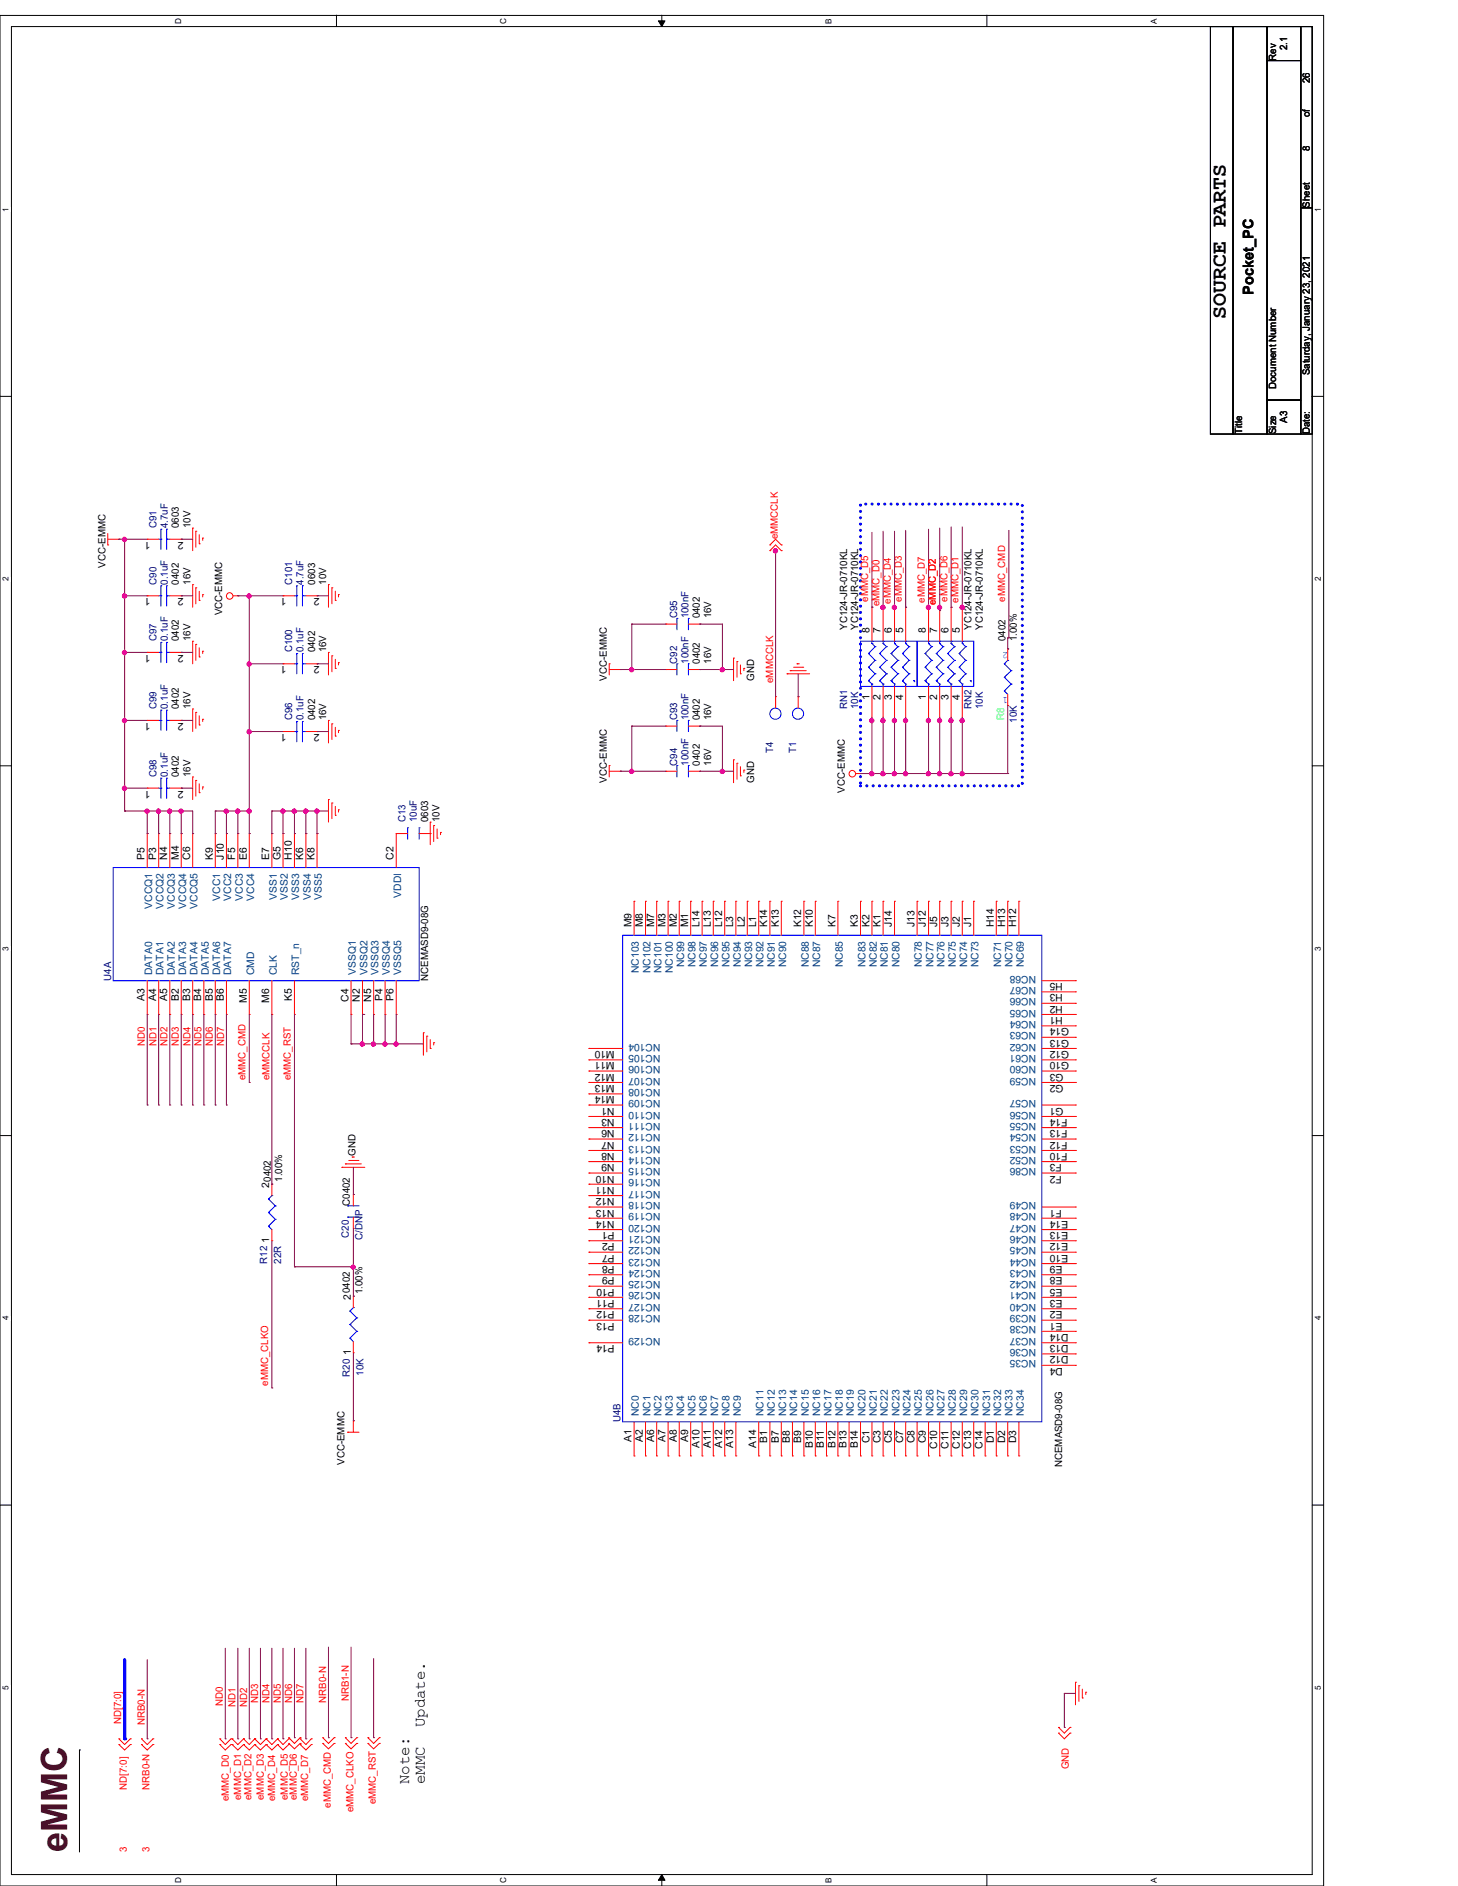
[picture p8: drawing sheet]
<svg xmlns="http://www.w3.org/2000/svg" width="216mm" height="279mm" viewBox="0 0 216 279" stroke-linecap="round" stroke-linejoin="round" font-family="sans-serif">
<defs><g id="words">
<text font-size="5.3" fill="#400000" x="9.9" y="274.4" transform="rotate(-90 9.9 274.4)">eMMC</text>
<text font-size="3.2" x="181.5" y="47.2" transform="rotate(-90 181.5 47.2)">SOURCE PARTS</text>
<g font-size="2.3">
<text x="62.9" y="255.9" transform="rotate(-90 62.9 255.9)">Update.</text>
<text x="60.6" y="264.3" transform="rotate(-90 60.6 264.3)">Note:</text>
<text x="62.9" y="264.3" transform="rotate(-90 62.9 264.3)">eMMC</text>
</g>
<text font-size="2.2" x="185.6" y="43.7" transform="rotate(-90 185.6 43.7)">Pocket_PC</text>
<g font-size="1.5">
<text x="189" y="9" transform="rotate(-90 189 9)">Rev</text>
<text x="190.6" y="7.5" transform="rotate(-90 190.6 7.5)">2.1</text>
<text x="194" y="12.3" transform="rotate(-90 194 12.3)">26</text>
<text x="194" y="17.4" transform="rotate(-90 194 17.4)">of</text>
<text x="194" y="22.4" transform="rotate(-90 194 22.4)">8</text>
<text x="194" y="30.8" transform="rotate(-90 194 30.8)">Sheet</text>
<text x="189" y="57.6" transform="rotate(-90 189 57.6)">Document Number</text>
<text x="194" y="55.6" transform="rotate(-90 194 55.6)">Saturday, January 23, 2021</text>
<text x="183.9" y="64.3" transform="rotate(-90 183.9 64.3)">Title</text>
<text x="189" y="64.3" transform="rotate(-90 189 64.3)">Size</text>
<text x="190.6" y="62.6" transform="rotate(-90 190.6 62.6)">A3</text>
<text x="194" y="64.3" transform="rotate(-90 194 64.3)">Date:</text>
<text x="22.3" y="80.3" transform="rotate(-180 22.3 80.3)">1</text>
<text x="26.5" y="78.2" transform="rotate(-90 26.5 78.2)">0603</text>
<text x="27.2" y="80.3" transform="rotate(-180 27.2 80.3)">2</text>
<text x="28.2" y="78.2" transform="rotate(-90 28.2 78.2)">10V</text>
<text x="15.6" y="84.1" transform="rotate(-90 15.6 84.1)">VCC-EMMC</text>
<text x="22.3" y="88.6" transform="rotate(-180 22.3 88.6)">1</text>
<text x="26.5" y="86.6" transform="rotate(-90 26.5 86.6)">0402</text>
<text x="27.2" y="88.6" transform="rotate(-180 27.2 88.6)">2</text>
<text x="28.2" y="86.6" transform="rotate(-90 28.2 86.6)">16V</text>
<text x="42.4" y="88.6" transform="rotate(-180 42.4 88.6)">1</text>
<text x="46.7" y="86.6" transform="rotate(-90 46.7 86.6)">0603</text>
<text x="47.3" y="88.6" transform="rotate(-180 47.3 88.6)">2</text>
<text x="48.3" y="86.6" transform="rotate(-90 48.3 86.6)">10V</text>
<text x="26.5" y="95" transform="rotate(-90 26.5 95)">0402</text>
<text x="28.2" y="95" transform="rotate(-90 28.2 95)">16V</text>
<text x="32.9" y="91.1" transform="rotate(-90 32.9 91.1)">VCC-EMMC</text>
<text x="103.6" y="91.6" transform="rotate(-90 103.6 91.6)">0402</text>
<text x="105.3" y="91.6" transform="rotate(-90 105.3 91.6)">16V</text>
<text x="125.4" y="93.3" transform="rotate(-90 125.4 93.3)">YC124-JR-0710KL</text>
<text x="127.1" y="93.3" transform="rotate(-90 127.1 93.3)">YC124-JR-0710KL</text>
<text x="128.7" y="93.8" transform="rotate(-90 128.7 93.8)">8</text>
<text x="130.4" y="93.8" transform="rotate(-90 130.4 93.8)">7</text>
<text x="132.1" y="93.8" transform="rotate(-90 132.1 93.8)">6</text>
<text x="133.7" y="93.8" transform="rotate(-90 133.7 93.8)">5</text>
<text x="137.1" y="93.8" transform="rotate(-90 137.1 93.8)">8</text>
<text x="138.8" y="93.8" transform="rotate(-90 138.8 93.8)">7</text>
<text x="140.5" y="93.8" transform="rotate(-90 140.5 93.8)">6</text>
<text x="142.1" y="93.8" transform="rotate(-90 142.1 93.8)">5</text>
<text x="143.8" y="93.3" transform="rotate(-90 143.8 93.3)">YC124-JR-0710KL</text>
<text x="145.5" y="93.3" transform="rotate(-90 145.5 93.3)">YC124-JR-0710KL</text>
<text x="148.9" y="95" transform="rotate(-90 148.9 95)">0402</text>
<text x="150.6" y="95" transform="rotate(-90 150.6 95)">1.00%</text>
<text x="22.3" y="97" transform="rotate(-180 22.3 97)">1</text>
<text x="27.2" y="97" transform="rotate(-180 27.2 97)">2</text>
<text x="42.4" y="98.7" transform="rotate(-180 42.4 98.7)">1</text>
<text x="46.7" y="96.6" transform="rotate(-90 46.7 96.6)">0402</text>
<text x="47.3" y="98.7" transform="rotate(-180 47.3 98.7)">2</text>
<text x="48.3" y="96.6" transform="rotate(-90 48.3 96.6)">16V</text>
<text x="89.9" y="100.8" transform="rotate(-90 89.9 100.8)">VCC-EMMC</text>
<text x="103.6" y="98.3" transform="rotate(-90 103.6 98.3)">0402</text>
<text x="105.3" y="98.3" transform="rotate(-90 105.3 98.3)">16V</text>
<text x="111.7" y="100.8" transform="rotate(-90 111.7 100.8)">GND</text>
<text x="22.3" y="107.1" transform="rotate(-180 22.3 107.1)">1</text>
<text x="26.5" y="105" transform="rotate(-90 26.5 105)">0402</text>
<text x="27.2" y="107.1" transform="rotate(-180 27.2 107.1)">2</text>
<text x="28.2" y="105" transform="rotate(-90 28.2 105)">16V</text>
<text x="46.7" y="106.7" transform="rotate(-90 46.7 106.7)">0402</text>
<text x="48.3" y="106.7" transform="rotate(-90 48.3 106.7)">16V</text>
<text x="103.6" y="106.7" transform="rotate(-90 103.6 106.7)">0402</text>
<text x="105.3" y="106.7" transform="rotate(-90 105.3 106.7)">16V</text>
<text x="128.7" y="103.7" transform="rotate(-90 128.7 103.7)">1</text>
<text x="130.4" y="103.7" transform="rotate(-90 130.4 103.7)">2</text>
<text x="132.1" y="103.7" transform="rotate(-90 132.1 103.7)">3</text>
<text x="133.7" y="103.7" transform="rotate(-90 133.7 103.7)">4</text>
<text x="137.1" y="103.7" transform="rotate(-90 137.1 103.7)">1</text>
<text x="138.8" y="103.7" transform="rotate(-90 138.8 103.7)">2</text>
<text x="140.5" y="103.7" transform="rotate(-90 140.5 103.7)">3</text>
<text x="142.1" y="103.7" transform="rotate(-90 142.1 103.7)">4</text>
<text x="42.4" y="108.8" transform="rotate(-180 42.4 108.8)">1</text>
<text x="47.3" y="108.8" transform="rotate(-180 47.3 108.8)">2</text>
<text x="103.6" y="113.4" transform="rotate(-90 103.6 113.4)">0402</text>
<text x="105.3" y="113.4" transform="rotate(-90 105.3 113.4)">16V</text>
<text x="22.3" y="117.1" transform="rotate(-180 22.3 117.1)">1</text>
<text x="26.5" y="115.1" transform="rotate(-90 26.5 115.1)">0402</text>
<text x="27.2" y="117.1" transform="rotate(-180 27.2 117.1)">2</text>
<text x="28.2" y="115.1" transform="rotate(-90 28.2 115.1)">16V</text>
<text x="89.9" y="116" transform="rotate(-90 89.9 116)">VCC-EMMC</text>
<text x="111.7" y="116" transform="rotate(-90 111.7 116)">GND</text>
<text x="125.1" y="117.4" transform="rotate(-90 125.1 117.4)">VCC-EMMC</text>
<text x="63.4" y="121.8" transform="rotate(-90 63.4 121.8)">0603</text>
<text x="65.1" y="121.8" transform="rotate(-90 65.1 121.8)">10V</text>
<text x="21.4" y="127.3" transform="rotate(-90 21.4 127.3)">P5</text>
<text x="23.1" y="127.3" transform="rotate(-90 23.1 127.3)">P3</text>
<text x="24.8" y="127.3" transform="rotate(-90 24.8 127.3)">N4</text>
<text x="26.5" y="127.3" transform="rotate(-90 26.5 127.3)">M4</text>
<text x="28.2" y="127.3" transform="rotate(-90 28.2 127.3)">C6</text>
<text x="31.5" y="127.3" transform="rotate(-90 31.5 127.3)">K9</text>
<text x="33.1" y="127.3" transform="rotate(-90 33.1 127.3)">J10</text>
<text x="34.8" y="127.3" transform="rotate(-90 34.8 127.3)">F5</text>
<text x="36.5" y="127.3" transform="rotate(-90 36.5 127.3)">E6</text>
<text x="39.9" y="127.3" transform="rotate(-90 39.9 127.3)">E7</text>
<text x="41.5" y="127.3" transform="rotate(-90 41.5 127.3)">G5</text>
<text x="43.2" y="127.3" transform="rotate(-90 43.2 127.3)">H10</text>
<text x="44.9" y="127.3" transform="rotate(-90 44.9 127.3)">K6</text>
<text x="46.6" y="127.3" transform="rotate(-90 46.6 127.3)">K8</text>
<text x="58.3" y="127.3" transform="rotate(-90 58.3 127.3)">C2</text>
<text x="93.5" y="137.4" transform="rotate(-90 93.5 137.4)">M9</text>
<text x="95.2" y="137.4" transform="rotate(-90 95.2 137.4)">M8</text>
<text x="96.9" y="137.4" transform="rotate(-90 96.9 137.4)">M7</text>
<text x="98.6" y="137.4" transform="rotate(-90 98.6 137.4)">M3</text>
<text x="100.2" y="137.4" transform="rotate(-90 100.2 137.4)">M2</text>
<text x="101.9" y="137.4" transform="rotate(-90 101.9 137.4)">M1</text>
<text x="103.6" y="137.4" transform="rotate(-90 103.6 137.4)">L14</text>
<text x="105.2" y="137.4" transform="rotate(-90 105.2 137.4)">L13</text>
<text x="106.9" y="137.4" transform="rotate(-90 106.9 137.4)">L12</text>
<text x="108.6" y="137.4" transform="rotate(-90 108.6 137.4)">L3</text>
<text x="110.3" y="137.4" transform="rotate(-90 110.3 137.4)">L2</text>
<text x="112" y="137.4" transform="rotate(-90 112 137.4)">L1</text>
<text x="113.6" y="137.4" transform="rotate(-90 113.6 137.4)">K14</text>
<text x="115.3" y="137.4" transform="rotate(-90 115.3 137.4)">K13</text>
<text x="118.7" y="137.4" transform="rotate(-90 118.7 137.4)">K12</text>
<text x="120.4" y="137.4" transform="rotate(-90 120.4 137.4)">K10</text>
<text x="123.7" y="137.4" transform="rotate(-90 123.7 137.4)">K7</text>
<text x="127" y="137.4" transform="rotate(-90 127 137.4)">K3</text>
<text x="128.7" y="137.4" transform="rotate(-90 128.7 137.4)">K2</text>
<text x="130.4" y="137.4" transform="rotate(-90 130.4 137.4)">K1</text>
<text x="132.1" y="137.4" transform="rotate(-90 132.1 137.4)">J14</text>
<text x="135.4" y="137.4" transform="rotate(-90 135.4 137.4)">J13</text>
<text x="137.1" y="137.4" transform="rotate(-90 137.1 137.4)">J12</text>
<text x="138.8" y="137.4" transform="rotate(-90 138.8 137.4)">J5</text>
<text x="140.5" y="137.4" transform="rotate(-90 140.5 137.4)">J3</text>
<text x="142.1" y="137.4" transform="rotate(-90 142.1 137.4)">J2</text>
<text x="143.8" y="137.4" transform="rotate(-90 143.8 137.4)">J1</text>
<text x="147.2" y="137.4" transform="rotate(-90 147.2 137.4)">H14</text>
<text x="148.8" y="137.4" transform="rotate(-90 148.8 137.4)">H13</text>
<text x="150.5" y="137.4" transform="rotate(-90 150.5 137.4)">H12</text>
<text x="21.4" y="148.3" transform="rotate(-90 21.4 148.3)">A3</text>
<text x="23.1" y="148.3" transform="rotate(-90 23.1 148.3)">A4</text>
<text x="24.8" y="148.3" transform="rotate(-90 24.8 148.3)">A5</text>
<text x="26.5" y="148.3" transform="rotate(-90 26.5 148.3)">B2</text>
<text x="28.2" y="148.3" transform="rotate(-90 28.2 148.3)">B3</text>
<text x="29.8" y="148.3" transform="rotate(-90 29.8 148.3)">B4</text>
<text x="31.5" y="148.3" transform="rotate(-90 31.5 148.3)">B5</text>
<text x="33.1" y="148.3" transform="rotate(-90 33.1 148.3)">B6</text>
<text x="36.5" y="148.5" transform="rotate(-90 36.5 148.5)">M5</text>
<text x="39.9" y="148.5" transform="rotate(-90 39.9 148.5)">M6</text>
<text x="43.2" y="148.3" transform="rotate(-90 43.2 148.3)">K5</text>
<text x="51.6" y="148.4" transform="rotate(-90 51.6 148.4)">C4</text>
<text x="53.3" y="148.4" transform="rotate(-90 53.3 148.4)">N2</text>
<text x="54.9" y="148.4" transform="rotate(-90 54.9 148.4)">N5</text>
<text x="56.6" y="148.3" transform="rotate(-90 56.6 148.3)">P4</text>
<text x="58.3" y="148.3" transform="rotate(-90 58.3 148.3)">P6</text>
<text x="63.4" y="145.3" transform="rotate(-90 63.4 145.3)">NCEMASD9-08G</text>
<text x="157.4" y="149" transform="rotate(-180 157.4 149)">H2</text>
<text x="157.4" y="147.3" transform="rotate(-180 157.4 147.3)">H3</text>
<text x="157.4" y="145.7" transform="rotate(-180 157.4 145.7)">H5</text>
<text x="91" y="155.7" transform="rotate(-180 91 155.7)">M10</text>
<text x="157.4" y="150.7" transform="rotate(-180 157.4 150.7)">H1</text>
<text x="158.3" y="155.7" transform="rotate(-180 158.3 155.7)">G12</text>
<text x="158.3" y="154.1" transform="rotate(-180 158.3 154.1)">G13</text>
<text x="158.3" y="152.4" transform="rotate(-180 158.3 152.4)">G14</text>
<text x="91" y="157.4" transform="rotate(-180 91 157.4)">M11</text>
<text x="91" y="159" transform="rotate(-180 91 159)">M12</text>
<text x="91" y="160.7" transform="rotate(-180 91 160.7)">M13</text>
<text x="157.5" y="160.7" transform="rotate(-180 157.5 160.7)">G2</text>
<text x="157.5" y="159" transform="rotate(-180 157.5 159)">G3</text>
<text x="158.3" y="157.4" transform="rotate(-180 158.3 157.4)">G10</text>
<text x="91" y="162.4" transform="rotate(-180 91 162.4)">M14</text>
<text x="91" y="164.1" transform="rotate(-180 91 164.1)">N1</text>
<text x="91" y="165.8" transform="rotate(-180 91 165.8)">N3</text>
<text x="91" y="167.4" transform="rotate(-180 91 167.4)">N6</text>
<text x="157.5" y="164.1" transform="rotate(-180 157.5 164.1)">G1</text>
<text x="158.1" y="167.4" transform="rotate(-180 158.1 167.4)">F13</text>
<text x="158.1" y="165.8" transform="rotate(-180 158.1 165.8)">F14</text>
<text x="52.7" y="171.2" transform="rotate(-90 52.7 171.2)">GND</text>
<text x="91" y="169.1" transform="rotate(-180 91 169.1)">N7</text>
<text x="91" y="170.8" transform="rotate(-180 91 170.8)">N8</text>
<text x="91" y="172.5" transform="rotate(-180 91 172.5)">N9</text>
<text x="157.2" y="172.5" transform="rotate(-180 157.2 172.5)">F3</text>
<text x="158.1" y="170.8" transform="rotate(-180 158.1 170.8)">F10</text>
<text x="158.1" y="169.1" transform="rotate(-180 158.1 169.1)">F12</text>
<text x="39.9" y="175.9" transform="rotate(-90 39.9 175.9)">20402</text>
<text x="41.8" y="175.1" transform="rotate(-90 41.8 175.1)">1.00%</text>
<text x="51.8" y="178.6" transform="rotate(-90 51.8 178.6)">C0402</text>
<text x="91" y="174.2" transform="rotate(-180 91 174.2)">N10</text>
<text x="91" y="175.8" transform="rotate(-180 91 175.8)">N11</text>
<text x="91" y="177.5" transform="rotate(-180 91 177.5)">N12</text>
<text x="91" y="179.2" transform="rotate(-180 91 179.2)">N13</text>
<text x="157.2" y="179.2" transform="rotate(-180 157.2 179.2)">F1</text>
<text x="157.2" y="174.2" transform="rotate(-180 157.2 174.2)">F2</text>
<text x="39.9" y="184.2" transform="rotate(-90 39.9 184.2)">1</text>
<text x="91" y="180.8" transform="rotate(-180 91 180.8)">N14</text>
<text x="91" y="182.5" transform="rotate(-180 91 182.5)">P1</text>
<text x="91" y="184.2" transform="rotate(-180 91 184.2)">P2</text>
<text x="91" y="185.9" transform="rotate(-180 91 185.9)">P7</text>
<text x="158.2" y="185.9" transform="rotate(-180 158.2 185.9)">E10</text>
<text x="158.2" y="184.2" transform="rotate(-180 158.2 184.2)">E12</text>
<text x="158.2" y="182.5" transform="rotate(-180 158.2 182.5)">E13</text>
<text x="158.2" y="180.8" transform="rotate(-180 158.2 180.8)">E14</text>
<text x="53.7" y="191.7" transform="rotate(-90 53.7 191.7)">1.00%</text>
<text x="91" y="187.6" transform="rotate(-180 91 187.6)">P8</text>
<text x="91" y="189.2" transform="rotate(-180 91 189.2)">P9</text>
<text x="91" y="190.9" transform="rotate(-180 91 190.9)">P10</text>
<text x="157.3" y="190.9" transform="rotate(-180 157.3 190.9)">E5</text>
<text x="157.3" y="189.2" transform="rotate(-180 157.3 189.2)">E8</text>
<text x="157.3" y="187.6" transform="rotate(-180 157.3 187.6)">E9</text>
<text x="51.9" y="192.5" transform="rotate(-90 51.9 192.5)">20402</text>
<text x="91" y="192.6" transform="rotate(-180 91 192.6)">P11</text>
<text x="91" y="194.3" transform="rotate(-180 91 194.3)">P12</text>
<text x="91" y="196" transform="rotate(-180 91 196)">P13</text>
<text x="157.3" y="196" transform="rotate(-180 157.3 196)">E1</text>
<text x="157.3" y="194.3" transform="rotate(-180 157.3 194.3)">E2</text>
<text x="157.3" y="192.6" transform="rotate(-180 157.3 192.6)">E3</text>
<text x="158.2" y="197.6" transform="rotate(-180 158.2 197.6)">D14</text>
<text x="51.9" y="200.8" transform="rotate(-90 51.9 200.8)">1</text>
<text x="91" y="199.3" transform="rotate(-180 91 199.3)">P14</text>
<text x="157.4" y="202.6" transform="rotate(-180 157.4 202.6)">D4</text>
<text x="158.2" y="201" transform="rotate(-180 158.2 201)">D12</text>
<text x="158.2" y="199.3" transform="rotate(-180 158.2 199.3)">D13</text>
<text x="93.5" y="213.7" transform="rotate(-90 93.5 213.7)">A1</text>
<text x="95.2" y="213.7" transform="rotate(-90 95.2 213.7)">A2</text>
<text x="96.9" y="213.7" transform="rotate(-90 96.9 213.7)">A6</text>
<text x="98.6" y="213.7" transform="rotate(-90 98.6 213.7)">A7</text>
<text x="100.2" y="213.7" transform="rotate(-90 100.2 213.7)">A8</text>
<text x="101.9" y="213.7" transform="rotate(-90 101.9 213.7)">A9</text>
<text x="103.6" y="214.5" transform="rotate(-90 103.6 214.5)">A10</text>
<text x="105.2" y="214.5" transform="rotate(-90 105.2 214.5)">A11</text>
<text x="106.9" y="214.5" transform="rotate(-90 106.9 214.5)">A12</text>
<text x="108.6" y="214.5" transform="rotate(-90 108.6 214.5)">A13</text>
<text x="112" y="214.5" transform="rotate(-90 112 214.5)">A14</text>
<text x="113.6" y="213.7" transform="rotate(-90 113.6 213.7)">B1</text>
<text x="115.3" y="213.7" transform="rotate(-90 115.3 213.7)">B7</text>
<text x="117" y="213.7" transform="rotate(-90 117 213.7)">B8</text>
<text x="118.7" y="213.7" transform="rotate(-90 118.7 213.7)">B9</text>
<text x="120.4" y="214.5" transform="rotate(-90 120.4 214.5)">B10</text>
<text x="122" y="214.5" transform="rotate(-90 122 214.5)">B11</text>
<text x="123.7" y="214.5" transform="rotate(-90 123.7 214.5)">B12</text>
<text x="125.3" y="214.5" transform="rotate(-90 125.3 214.5)">B13</text>
<text x="127" y="214.5" transform="rotate(-90 127 214.5)">B14</text>
<text x="128.7" y="213.8" transform="rotate(-90 128.7 213.8)">C1</text>
<text x="130.4" y="213.8" transform="rotate(-90 130.4 213.8)">C3</text>
<text x="132.1" y="213.8" transform="rotate(-90 132.1 213.8)">C5</text>
<text x="133.7" y="213.8" transform="rotate(-90 133.7 213.8)">C7</text>
<text x="135.4" y="213.8" transform="rotate(-90 135.4 213.8)">C8</text>
<text x="137.1" y="213.8" transform="rotate(-90 137.1 213.8)">C9</text>
<text x="138.8" y="214.6" transform="rotate(-90 138.8 214.6)">C10</text>
<text x="140.5" y="214.6" transform="rotate(-90 140.5 214.6)">C11</text>
<text x="142.1" y="214.6" transform="rotate(-90 142.1 214.6)">C12</text>
<text x="143.8" y="214.6" transform="rotate(-90 143.8 214.6)">C13</text>
<text x="145.5" y="214.6" transform="rotate(-90 145.5 214.6)">C14</text>
<text x="147.2" y="213.8" transform="rotate(-90 147.2 213.8)">D1</text>
<text x="148.8" y="213.8" transform="rotate(-90 148.8 213.8)">D2</text>
<text x="150.5" y="213.8" transform="rotate(-90 150.5 213.8)">D3</text>
<text x="51" y="217" transform="rotate(-90 51 217)">VCC-EMMC</text>
<text x="157.3" y="217.3" transform="rotate(-90 157.3 217.3)">NCEMASD9-08G</text>
</g>
<g font-size="1.5" fill="#000080">
<text x="23.2" y="78.2" transform="rotate(-90 23.2 78.2)">C91</text>
<text x="24.8" y="78.2" transform="rotate(-90 24.8 78.2)">4.7uF</text>
<text x="23.2" y="86.6" transform="rotate(-90 23.2 86.6)">C90</text>
<text x="24.8" y="86.6" transform="rotate(-90 24.8 86.6)">0.1uF</text>
<text x="43.3" y="86.6" transform="rotate(-90 43.3 86.6)">C101</text>
<text x="45" y="86.6" transform="rotate(-90 45 86.6)">4.7uF</text>
<text x="23.2" y="95" transform="rotate(-90 23.2 95)">C97</text>
<text x="24.8" y="95" transform="rotate(-90 24.8 95)">0.1uF</text>
<text x="100.3" y="91.6" transform="rotate(-90 100.3 91.6)">C95</text>
<text x="101.9" y="91.6" transform="rotate(-90 101.9 91.6)">100nF</text>
<text x="43.3" y="96.6" transform="rotate(-90 43.3 96.6)">C100</text>
<text x="45" y="96.6" transform="rotate(-90 45 96.6)">0.1uF</text>
<text x="100.3" y="98.3" transform="rotate(-90 100.3 98.3)">C92</text>
<text x="101.9" y="98.3" transform="rotate(-90 101.9 98.3)">100nF</text>
<text x="23.2" y="105" transform="rotate(-90 23.2 105)">C99</text>
<text x="24.8" y="105" transform="rotate(-90 24.8 105)">0.1uF</text>
<text x="43.3" y="106.7" transform="rotate(-90 43.3 106.7)">C96</text>
<text x="45" y="106.7" transform="rotate(-90 45 106.7)">0.1uF</text>
<text x="100.3" y="106.7" transform="rotate(-90 100.3 106.7)">C93</text>
<text x="101.9" y="106.7" transform="rotate(-90 101.9 106.7)">100nF</text>
<text x="125.4" y="105" transform="rotate(-90 125.4 105)">RN1</text>
<text x="127.1" y="105" transform="rotate(-90 127.1 105)">10K</text>
<text x="143.8" y="105" transform="rotate(-90 143.8 105)">RN2</text>
<text x="145.5" y="105" transform="rotate(-90 145.5 105)">10K</text>
<text x="150.6" y="107.1" transform="rotate(-90 150.6 107.1)">10K</text>
<text x="100.3" y="113.4" transform="rotate(-90 100.3 113.4)">C94</text>
<text x="101.9" y="113.4" transform="rotate(-90 101.9 113.4)">100nF</text>
<text x="114.5" y="111.6" transform="rotate(-90 114.5 111.6)">T4</text>
<text x="117.9" y="111.6" transform="rotate(-90 117.9 111.6)">T1</text>
<text x="23.2" y="115.1" transform="rotate(-90 23.2 115.1)">C98</text>
<text x="24.8" y="115.1" transform="rotate(-90 24.8 115.1)">0.1uF</text>
<text x="60" y="121.8" transform="rotate(-90 60 121.8)">C13</text>
<text x="61.7" y="121.8" transform="rotate(-90 61.7 121.8)">10uF</text>
<text x="16.5" y="145.3" transform="rotate(-90 16.5 145.3)">U4A</text>
<text x="51.6" y="183.3" transform="rotate(-90 51.6 183.3)">C20</text>
<text x="53.7" y="183.6" transform="rotate(-90 53.7 183.6)">C/DNP</text>
<text x="39.6" y="187.2" transform="rotate(-90 39.6 187.2)">R12</text>
<text x="41.6" y="187.2" transform="rotate(-90 41.6 187.2)">22R</text>
<text x="51.8" y="204" transform="rotate(-90 51.8 204)">R20</text>
<text x="53.8" y="203.8" transform="rotate(-90 53.8 203.8)">10K</text>
<text x="91.9" y="210.7" transform="rotate(-90 91.9 210.7)">U4B</text>
</g>
<g font-size="1.5" fill="#f00">
<text x="115.2" y="79.9" transform="rotate(-90 115.2 79.9)">eMMCCLK</text>
<text x="128.6" y="89.1" transform="rotate(-90 128.6 89.1)">eMMC_D5</text>
<text x="130.2" y="89.8" transform="rotate(-90 130.2 89.8)">eMMC_D0</text>
<text x="131.9" y="89.5" transform="rotate(-90 131.9 89.5)">eMMC_D4</text>
<text x="133.6" y="89.1" transform="rotate(-90 133.6 89.1)">eMMC_D3</text>
<text x="136.9" y="89.3" transform="rotate(-90 136.9 89.3)">eMMC_D7</text>
<text x="138.6" y="89.6" transform="rotate(-90 138.6 89.6)">eMMC_D2</text>
<text x="140.3" y="89.1" transform="rotate(-90 140.3 89.1)">eMMC_D6</text>
<text x="141.9" y="89.3" transform="rotate(-90 141.9 89.3)">eMMC_D1</text>
<text x="148.8" y="89.1" transform="rotate(-90 148.8 89.1)">eMMC_CMD</text>
<text x="114.5" y="101.2" transform="rotate(-90 114.5 101.2)">eMMCCLK</text>
<text x="21.5" y="155" transform="rotate(-90 21.5 155)">ND0</text>
<text x="23.2" y="155" transform="rotate(-90 23.2 155)">ND1</text>
<text x="24.8" y="155" transform="rotate(-90 24.8 155)">ND2</text>
<text x="26.5" y="155" transform="rotate(-90 26.5 155)">ND3</text>
<text x="28.2" y="155" transform="rotate(-90 28.2 155)">ND4</text>
<text x="29.8" y="155" transform="rotate(-90 29.8 155)">ND5</text>
<text x="31.5" y="155" transform="rotate(-90 31.5 155)">ND6</text>
<text x="33.2" y="155" transform="rotate(-90 33.2 155)">ND7</text>
<text x="36.4" y="160" transform="rotate(-90 36.4 160)">eMMC_CMD</text>
<text x="39.9" y="160" transform="rotate(-90 39.9 160)">eMMCCLK</text>
<text x="43.1" y="160" transform="rotate(-90 43.1 160)">eMMC_RST</text>
<text x="39.7" y="205.3" transform="rotate(-90 39.7 205.3)">eMMC_CLKO</text>
<text x="17.9" y="255.4" transform="rotate(-90 17.9 255.4)">ND[7:0]</text>
<text x="21.5" y="255.6" transform="rotate(-90 21.5 255.6)">NRB0-N</text>
<text x="33" y="252.7" transform="rotate(-90 33 252.7)">ND0</text>
<text x="34.9" y="252.9" transform="rotate(-90 34.9 252.9)">ND1</text>
<text x="36.6" y="252.9" transform="rotate(-90 36.6 252.9)">ND2</text>
<text x="38.2" y="252.2" transform="rotate(-90 38.2 252.2)">ND3</text>
<text x="39.9" y="252.2" transform="rotate(-90 39.9 252.2)">ND4</text>
<text x="41.6" y="252.2" transform="rotate(-90 41.6 252.2)">ND5</text>
<text x="43.3" y="252.2" transform="rotate(-90 43.3 252.2)">ND6</text>
<text x="45" y="252.2" transform="rotate(-90 45 252.2)">ND7</text>
<text x="48.3" y="252.2" transform="rotate(-90 48.3 252.2)">NRB0-N</text>
<text x="51.6" y="252.1" transform="rotate(-90 51.6 252.1)">NRB1-N</text>
<text x="158.3" y="262.1" transform="rotate(-90 158.3 262.1)">GND</text>
<text x="18.8" y="265.1" transform="rotate(-90 18.8 265.1)">ND[7:0]</text>
<text x="22.1" y="265.1" transform="rotate(-90 22.1 265.1)">NRB0-N</text>
<text x="33.9" y="266.8" transform="rotate(-90 33.9 266.8)">eMMC_D0</text>
<text x="35.7" y="266.7" transform="rotate(-90 35.7 266.7)">eMMC_D1</text>
<text x="37.3" y="266.7" transform="rotate(-90 37.3 266.7)">eMMC_D2</text>
<text x="39.1" y="266.7" transform="rotate(-90 39.1 266.7)">eMMC_D3</text>
<text x="40.8" y="266.8" transform="rotate(-90 40.8 266.8)">eMMC_D4</text>
<text x="42.6" y="266.7" transform="rotate(-90 42.6 266.7)">eMMC_D5</text>
<text x="43.9" y="266.7" transform="rotate(-90 43.9 266.7)">eMMC_D6</text>
<text x="45.6" y="266.8" transform="rotate(-90 45.6 266.8)">eMMC_D7</text>
<text x="49" y="267.8" transform="rotate(-90 49 267.8)">eMMC_CMD</text>
<text x="52.3" y="268.5" transform="rotate(-90 52.3 268.5)">eMMC_CLKO</text>
<text x="55.7" y="267.3" transform="rotate(-90 55.7 267.3)">eMMC_RST</text>
<text x="18.8" y="274.4" transform="rotate(-90 18.8 274.4)">3</text>
<text x="22.1" y="274.4" transform="rotate(-90 22.1 274.4)">3</text>
</g>
<g font-size="1.5" fill="#00f">
<text x="149.2" y="96.6" transform="rotate(-180 149.2 96.6)">2</text>
<text x="149.2" y="103.3" transform="rotate(-180 149.2 103.3)">1</text>
</g>
<text font-size="1.5" fill="#00ff40" x="148.7" y="106.7" transform="rotate(-90 148.7 106.7)">R8</text>
<g font-size="1.5" fill="#004080">
<text x="22.5" y="134.6" transform="rotate(-90 22.5 134.6)">VCCQ1</text>
<text x="24.2" y="134.6" transform="rotate(-90 24.2 134.6)">VCCQ2</text>
<text x="25.9" y="134.6" transform="rotate(-90 25.9 134.6)">VCCQ3</text>
<text x="27.6" y="134.6" transform="rotate(-90 27.6 134.6)">VCCQ4</text>
<text x="29.3" y="134.6" transform="rotate(-90 29.3 134.6)">VCCQ5</text>
<text x="32.6" y="133.4" transform="rotate(-90 32.6 133.4)">VCC1</text>
<text x="34.2" y="133.4" transform="rotate(-90 34.2 133.4)">VCC2</text>
<text x="35.9" y="133.4" transform="rotate(-90 35.9 133.4)">VCC3</text>
<text x="37.6" y="133.4" transform="rotate(-90 37.6 133.4)">VCC4</text>
<text x="41" y="133.3" transform="rotate(-90 41 133.3)">VSS1</text>
<text x="42.6" y="133.3" transform="rotate(-90 42.6 133.3)">VSS2</text>
<text x="44.3" y="133.3" transform="rotate(-90 44.3 133.3)">VSS3</text>
<text x="46" y="133.3" transform="rotate(-90 46 133.3)">VSS4</text>
<text x="47.7" y="133.3" transform="rotate(-90 47.7 133.3)">VSS5</text>
<text x="59.4" y="133" transform="rotate(-90 59.4 133)">VDDI</text>
<text x="101.3" y="143.3" transform="rotate(-90 101.3 143.3)">NC99</text>
<text x="103" y="143.3" transform="rotate(-90 103 143.3)">NC98</text>
<text x="104.7" y="143.3" transform="rotate(-90 104.7 143.3)">NC97</text>
<text x="106.3" y="143.3" transform="rotate(-90 106.3 143.3)">NC96</text>
<text x="108" y="143.3" transform="rotate(-90 108 143.3)">NC95</text>
<text x="109.7" y="143.3" transform="rotate(-90 109.7 143.3)">NC94</text>
<text x="111.4" y="143.3" transform="rotate(-90 111.4 143.3)">NC93</text>
<text x="113.1" y="143.3" transform="rotate(-90 113.1 143.3)">NC92</text>
<text x="114.7" y="143.3" transform="rotate(-90 114.7 143.3)">NC91</text>
<text x="116.4" y="143.3" transform="rotate(-90 116.4 143.3)">NC90</text>
<text x="119.8" y="143.3" transform="rotate(-90 119.8 143.3)">NC88</text>
<text x="121.5" y="143.3" transform="rotate(-90 121.5 143.3)">NC87</text>
<text x="124.8" y="143.3" transform="rotate(-90 124.8 143.3)">NC85</text>
<text x="128.1" y="143.3" transform="rotate(-90 128.1 143.3)">NC83</text>
<text x="129.8" y="143.3" transform="rotate(-90 129.8 143.3)">NC82</text>
<text x="131.5" y="143.3" transform="rotate(-90 131.5 143.3)">NC81</text>
<text x="133.2" y="143.3" transform="rotate(-90 133.2 143.3)">NC80</text>
<text x="136.5" y="143.3" transform="rotate(-90 136.5 143.3)">NC78</text>
<text x="138.2" y="143.3" transform="rotate(-90 138.2 143.3)">NC77</text>
<text x="139.9" y="143.3" transform="rotate(-90 139.9 143.3)">NC76</text>
<text x="141.6" y="143.3" transform="rotate(-90 141.6 143.3)">NC75</text>
<text x="143.2" y="143.3" transform="rotate(-90 143.2 143.3)">NC74</text>
<text x="144.9" y="143.3" transform="rotate(-90 144.9 143.3)">NC73</text>
<text x="148.3" y="143.3" transform="rotate(-90 148.3 143.3)">NC71</text>
<text x="149.9" y="143.3" transform="rotate(-90 149.9 143.3)">NC70</text>
<text x="151.6" y="143.3" transform="rotate(-90 151.6 143.3)">NC69</text>
<text x="22.5" y="144.4" transform="rotate(-90 22.5 144.4)">DATA0</text>
<text x="24.2" y="144.4" transform="rotate(-90 24.2 144.4)">DATA1</text>
<text x="25.9" y="144.4" transform="rotate(-90 25.9 144.4)">DATA2</text>
<text x="27.6" y="144.4" transform="rotate(-90 27.6 144.4)">DATA3</text>
<text x="29.3" y="144.4" transform="rotate(-90 29.3 144.4)">DATA4</text>
<text x="30.9" y="144.4" transform="rotate(-90 30.9 144.4)">DATA5</text>
<text x="32.6" y="144.4" transform="rotate(-90 32.6 144.4)">DATA6</text>
<text x="34.2" y="144.4" transform="rotate(-90 34.2 144.4)">DATA7</text>
<text x="37.6" y="144.4" transform="rotate(-90 37.6 144.4)">CMD</text>
<text x="41" y="144.4" transform="rotate(-90 41 144.4)">CLK</text>
<text x="44.3" y="144.4" transform="rotate(-90 44.3 144.4)">RST_n</text>
<text x="52.7" y="144.4" transform="rotate(-90 52.7 144.4)">VSSQ1</text>
<text x="54.4" y="144.4" transform="rotate(-90 54.4 144.4)">VSSQ2</text>
<text x="56" y="144.4" transform="rotate(-90 56 144.4)">VSSQ3</text>
<text x="57.7" y="144.4" transform="rotate(-90 57.7 144.4)">VSSQ4</text>
<text x="59.4" y="144.4" transform="rotate(-90 59.4 144.4)">VSSQ5</text>
<text x="94.6" y="144.1" transform="rotate(-90 94.6 144.1)">NC103</text>
<text x="96.3" y="144.1" transform="rotate(-90 96.3 144.1)">NC102</text>
<text x="98" y="144.1" transform="rotate(-90 98 144.1)">NC101</text>
<text x="99.7" y="144.1" transform="rotate(-90 99.7 144.1)">NC100</text>
<text x="153.4" y="149.6" transform="rotate(-180 153.4 149.6)">NC65</text>
<text x="153.4" y="147.9" transform="rotate(-180 153.4 147.9)">NC66</text>
<text x="153.4" y="146.2" transform="rotate(-180 153.4 146.2)">NC67</text>
<text x="153.4" y="144.6" transform="rotate(-180 153.4 144.6)">NC68</text>
<text x="97.8" y="154.6" transform="rotate(-180 97.8 154.6)">NC104</text>
<text x="153.4" y="154.6" transform="rotate(-180 153.4 154.6)">NC62</text>
<text x="153.4" y="153" transform="rotate(-180 153.4 153)">NC63</text>
<text x="153.4" y="151.3" transform="rotate(-180 153.4 151.3)">NC64</text>
<text x="97.8" y="156.3" transform="rotate(-180 97.8 156.3)">NC105</text>
<text x="97.8" y="157.9" transform="rotate(-180 97.8 157.9)">NC106</text>
<text x="97.8" y="159.6" transform="rotate(-180 97.8 159.6)">NC107</text>
<text x="97.8" y="161.3" transform="rotate(-180 97.8 161.3)">NC108</text>
<text x="153.4" y="159.6" transform="rotate(-180 153.4 159.6)">NC59</text>
<text x="153.4" y="157.9" transform="rotate(-180 153.4 157.9)">NC60</text>
<text x="153.4" y="156.3" transform="rotate(-180 153.4 156.3)">NC61</text>
<text x="97.8" y="163" transform="rotate(-180 97.8 163)">NC109</text>
<text x="97.8" y="164.7" transform="rotate(-180 97.8 164.7)">NC110</text>
<text x="97.8" y="166.3" transform="rotate(-180 97.8 166.3)">NC111</text>
<text x="153.4" y="166.3" transform="rotate(-180 153.4 166.3)">NC55</text>
<text x="153.4" y="164.7" transform="rotate(-180 153.4 164.7)">NC56</text>
<text x="153.4" y="163" transform="rotate(-180 153.4 163)">NC57</text>
<text x="97.8" y="168" transform="rotate(-180 97.8 168)">NC112</text>
<text x="97.8" y="169.7" transform="rotate(-180 97.8 169.7)">NC113</text>
<text x="97.8" y="171.4" transform="rotate(-180 97.8 171.4)">NC114</text>
<text x="97.8" y="173.1" transform="rotate(-180 97.8 173.1)">NC115</text>
<text x="153.4" y="173.1" transform="rotate(-180 153.4 173.1)">NC86</text>
<text x="153.4" y="171.4" transform="rotate(-180 153.4 171.4)">NC52</text>
<text x="153.4" y="169.7" transform="rotate(-180 153.4 169.7)">NC53</text>
<text x="153.4" y="168" transform="rotate(-180 153.4 168)">NC54</text>
<text x="97.8" y="174.7" transform="rotate(-180 97.8 174.7)">NC116</text>
<text x="97.8" y="176.4" transform="rotate(-180 97.8 176.4)">NC117</text>
<text x="97.8" y="178.1" transform="rotate(-180 97.8 178.1)">NC118</text>
<text x="97.8" y="179.7" transform="rotate(-180 97.8 179.7)">NC119</text>
<text x="153.4" y="179.7" transform="rotate(-180 153.4 179.7)">NC48</text>
<text x="153.4" y="178.1" transform="rotate(-180 153.4 178.1)">NC49</text>
<text x="97.8" y="181.4" transform="rotate(-180 97.8 181.4)">NC120</text>
<text x="97.8" y="183.1" transform="rotate(-180 97.8 183.1)">NC121</text>
<text x="97.8" y="184.8" transform="rotate(-180 97.8 184.8)">NC122</text>
<text x="153.4" y="184.8" transform="rotate(-180 153.4 184.8)">NC45</text>
<text x="153.4" y="183.1" transform="rotate(-180 153.4 183.1)">NC46</text>
<text x="153.4" y="181.4" transform="rotate(-180 153.4 181.4)">NC47</text>
<text x="97.8" y="186.5" transform="rotate(-180 97.8 186.5)">NC123</text>
<text x="97.8" y="188.1" transform="rotate(-180 97.8 188.1)">NC124</text>
<text x="97.8" y="189.8" transform="rotate(-180 97.8 189.8)">NC125</text>
<text x="97.8" y="191.5" transform="rotate(-180 97.8 191.5)">NC126</text>
<text x="153.4" y="191.5" transform="rotate(-180 153.4 191.5)">NC41</text>
<text x="153.4" y="189.8" transform="rotate(-180 153.4 189.8)">NC42</text>
<text x="153.4" y="188.1" transform="rotate(-180 153.4 188.1)">NC43</text>
<text x="153.4" y="186.5" transform="rotate(-180 153.4 186.5)">NC44</text>
<text x="97.8" y="193.2" transform="rotate(-180 97.8 193.2)">NC127</text>
<text x="97.8" y="194.9" transform="rotate(-180 97.8 194.9)">NC128</text>
<text x="153.4" y="196.5" transform="rotate(-180 153.4 196.5)">NC38</text>
<text x="153.4" y="194.9" transform="rotate(-180 153.4 194.9)">NC39</text>
<text x="153.4" y="193.2" transform="rotate(-180 153.4 193.2)">NC40</text>
<text x="97.8" y="198.2" transform="rotate(-180 97.8 198.2)">NC129</text>
<text x="153.4" y="201.5" transform="rotate(-180 153.4 201.5)">NC35</text>
<text x="153.4" y="199.9" transform="rotate(-180 153.4 199.9)">NC36</text>
<text x="153.4" y="198.2" transform="rotate(-180 153.4 198.2)">NC37</text>
<text x="94.6" y="209.8" transform="rotate(-90 94.6 209.8)">NC0</text>
<text x="96.3" y="209.8" transform="rotate(-90 96.3 209.8)">NC1</text>
<text x="98" y="209.8" transform="rotate(-90 98 209.8)">NC2</text>
<text x="99.7" y="209.8" transform="rotate(-90 99.7 209.8)">NC3</text>
<text x="101.3" y="209.8" transform="rotate(-90 101.3 209.8)">NC4</text>
<text x="103" y="209.8" transform="rotate(-90 103 209.8)">NC5</text>
<text x="104.7" y="209.8" transform="rotate(-90 104.7 209.8)">NC6</text>
<text x="106.3" y="209.8" transform="rotate(-90 106.3 209.8)">NC7</text>
<text x="108" y="209.8" transform="rotate(-90 108 209.8)">NC8</text>
<text x="109.7" y="209.8" transform="rotate(-90 109.7 209.8)">NC9</text>
<text x="113.1" y="209.8" transform="rotate(-90 113.1 209.8)">NC11</text>
<text x="114.7" y="209.8" transform="rotate(-90 114.7 209.8)">NC12</text>
<text x="116.4" y="209.8" transform="rotate(-90 116.4 209.8)">NC13</text>
<text x="118.1" y="209.8" transform="rotate(-90 118.1 209.8)">NC14</text>
<text x="119.8" y="209.8" transform="rotate(-90 119.8 209.8)">NC15</text>
<text x="121.5" y="209.8" transform="rotate(-90 121.5 209.8)">NC16</text>
<text x="123.1" y="209.8" transform="rotate(-90 123.1 209.8)">NC17</text>
<text x="124.8" y="209.8" transform="rotate(-90 124.8 209.8)">NC18</text>
<text x="126.4" y="209.8" transform="rotate(-90 126.4 209.8)">NC19</text>
<text x="128.1" y="209.8" transform="rotate(-90 128.1 209.8)">NC20</text>
<text x="129.8" y="209.8" transform="rotate(-90 129.8 209.8)">NC21</text>
<text x="131.5" y="209.8" transform="rotate(-90 131.5 209.8)">NC22</text>
<text x="133.2" y="209.8" transform="rotate(-90 133.2 209.8)">NC23</text>
<text x="134.8" y="209.8" transform="rotate(-90 134.8 209.8)">NC24</text>
<text x="136.5" y="209.8" transform="rotate(-90 136.5 209.8)">NC25</text>
<text x="138.2" y="209.8" transform="rotate(-90 138.2 209.8)">NC26</text>
<text x="139.9" y="209.8" transform="rotate(-90 139.9 209.8)">NC27</text>
<text x="141.6" y="209.8" transform="rotate(-90 141.6 209.8)">NC28</text>
<text x="143.2" y="209.8" transform="rotate(-90 143.2 209.8)">NC29</text>
<text x="144.9" y="209.8" transform="rotate(-90 144.9 209.8)">NC30</text>
<text x="146.6" y="209.8" transform="rotate(-90 146.6 209.8)">NC31</text>
<text x="148.3" y="209.8" transform="rotate(-90 148.3 209.8)">NC32</text>
<text x="149.9" y="209.8" transform="rotate(-90 149.9 209.8)">NC33</text>
<text x="151.6" y="209.8" transform="rotate(-90 151.6 209.8)">NC34</text>
</g>
<g font-size="1.2">
<text x="26.8" y="3.5" transform="rotate(-90 26.8 3.5)">D</text>
<text x="75" y="3.5" transform="rotate(-90 75 3.5)">C</text>
<text x="123.1" y="3.5" transform="rotate(-90 123.1 3.5)">B</text>
<text x="171.3" y="3.5" transform="rotate(-90 171.3 3.5)">A</text>
<text x="1.3" y="31.4" transform="rotate(-90 1.3 31.4)">1</text>
<text x="195.6" y="31.4" transform="rotate(-90 195.6 31.4)">1</text>
<text x="1.3" y="86.1" transform="rotate(-90 1.3 86.1)">2</text>
<text x="195.6" y="86.1" transform="rotate(-90 195.6 86.1)">2</text>
<text x="1.3" y="140.9" transform="rotate(-90 1.3 140.9)">3</text>
<text x="195.6" y="140.9" transform="rotate(-90 195.6 140.9)">3</text>
<text x="1.3" y="195.6" transform="rotate(-90 1.3 195.6)">4</text>
<text x="195.6" y="195.6" transform="rotate(-90 195.6 195.6)">4</text>
<text x="1.3" y="250.4" transform="rotate(-90 1.3 250.4)">5</text>
<text x="195.6" y="250.4" transform="rotate(-90 195.6 250.4)">5</text>
<text x="26.8" y="279" transform="rotate(-90 26.8 279)">D</text>
<text x="75" y="279" transform="rotate(-90 75 279)">C</text>
<text x="123.1" y="279" transform="rotate(-90 123.1 279)">B</text>
<text x="171.3" y="279" transform="rotate(-90 171.3 279)">A</text>
</g>
</g></defs>
<path d="M0 2.3h196v277.1h-196zM1.7 3.9h192.6v273.8h-192.6z" fill="none" stroke="#000" stroke-width=".15"/>
<g fill="#fff">
<path d="M.2 249.7h1.3v.7h-1.3z"/>
<path d="M194.5 249.7h1.3v.7h-1.3z"/>
</g>
<path d="M0 223h1.7M194.3 223h1.7" fill="none" stroke="#000" stroke-width=".15"/>
<g fill="#fff">
<path d="M.2 195h1.3v.6h-1.3z"/>
<path d="M194.5 195h1.3v.6h-1.3z"/>
</g>
<path d="M0 168.2h1.7M194.3 168.2h1.7" fill="none" stroke="#000" stroke-width=".15"/>
<g fill="#fff">
<path d="M.2 140.3h1.3v.6h-1.3z"/>
<path d="M194.5 140.3h1.3v.6h-1.3z"/>
</g>
<path d="M0 113.5h1.7M194.3 113.5h1.7" fill="none" stroke="#000" stroke-width=".15"/>
<g fill="#fff">
<path d="M.2 85.5h1.3v.6h-1.3z"/>
<path d="M194.5 85.5h1.3v.6h-1.3z"/>
</g>
<path d="M0 58.7h1.7M194.3 58.7h1.7" fill="none" stroke="#000" stroke-width=".15"/>
<g fill="#fff">
<path d="M.2 30.7h1.3v.7h-1.3z"/>
<path d="M194.5 30.7h1.3v.7h-1.3z"/>
<path d="M25.7 278.1h1.4v.9h-1.4z"/>
<path d="M25.7 2.7h1.4v.8h-1.4z"/>
<path d="M73.9 278.1h1.3v.9h-1.3z"/>
<path d="M73.9 2.7h1.3v.8h-1.3z"/>
</g>
<path d="M49.8 2.2v1.7M49.8 277.7v1.7" fill="none" stroke="#000" stroke-width=".15"/>
<g fill="#fff">
<path d="M122 278.2h1.4v.8h-1.4z"/>
<path d="M122 2.8h1.4v.7h-1.4z"/>
</g>
<path d="M97.5 3.1h1l-.5 .8zM98 2.2v1.7M98 277.7l.5 .9h-1zM98 277.7v1.7" fill="none" stroke="#000" stroke-width=".15"/>
<path d="M97.5 3.1h1l-.5 .8zM98 277.7l.5 .9h-1z" fill="#000"/>
<g fill="#fff">
<path d="M170.2 278.2h1.3v.8h-1.3z"/>
<path d="M170.2 2.8h1.3v.7h-1.3z"/>
</g>
<path d="M146.1 2.2v1.7M179.2 3.9h3.4v60.4h-3.4zM182.6 3.9h5v60.4h-5zM187.6 9h5v50.3h-5zM187.6 3.9h5v5.1h-5zM192.6 3.9h1.7v26.9h-1.7zM192.6 30.8h1.7v33.5h-1.7zM187.6 59.3h5v5h-5zM11.8 259.2h.1M11.8 259.2v15.2M146.1 277.7v1.7" fill="none" stroke="#000" stroke-width=".15"/>
<path d="M127.4 74.7h24v41.7h-24z" fill="none" stroke="#00f" stroke-width=".47" stroke-dasharray="0 .9"/>
<g fill="none" stroke="#f00" stroke-width=".15">
<path d="M16 79.9h1.6M16 79v1.7M17.6 79.9h.1M21.8 79.9h.1M21.8 79.9h1.7M25.1 79.9h1.7M26.8 79.9h.1M28.5 78.2h.1M28.5 78.2v3.4M29 78.7h.1M29 78.7v2.4M29.5 79.2v1.4"/>
<path d="M30 79.7h.1M30 79.7v.4M16 80.7h.1M21.8 96.6h.1M21.8 88.3h.1M21.8 88.3h1.7M21.8 96.6h1.7M25.1 88.3h1.7M25.1 96.6h1.7M26.8 96.6h.1M26.8 88.3h.1M28.5 95h.1"/>
<path d="M28.5 86.6h.1M28.5 86.6v3.4M28.5 95v3.3M29 95.5h.1M29 87.1h.1M29 87.1v2.4M29 95.5v2.3M29.5 97.3h.1M29.5 80.6h.1M29.5 88.9h.1M29.5 87.6v1.3M29.5 96v1.3"/>
<path d="M30 96.5h.1M30 88.1h.1M30 88.1v.3M30 96.5v.3M34.5 88.3h.7M35.2 88.3h.1M41.9 88.3h.1M41.9 98.3h.1M41.9 88.3h1.7M41.9 98.3h1.7M45.3 88.3h1.6M45.3 98.3h1.6"/>
<path d="M46.9 88.3h.1M46.9 98.3h.1M48.6 96.6h.1M48.6 86.6h.1M48.6 86.6v3.4M48.6 96.6v3.4M49.1 97.2h.1M49.1 87.1h.1M49.1 87.1v2.4M49.1 97.2v2.3M49.7 99h.1M49.7 88.9h.1"/>
<path d="M49.7 87.6v1.3M49.7 97.7v1.3M50.1 98.2h.1M50.1 88.1h.1M50.1 88.1v.3M50.1 98.2v.3M90.2 98.3h.1M90.2 98.3v1.7M90.2 99.2h1.7M91.9 99.2h.1M98.6 99.2h.1M98.6 92.5h.1"/>
<path d="M98.6 99.2h1.6M98.6 92.5h1.6M101.9 99.2h1.7M101.9 92.5h1.7M103.6 99.2h.1M103.6 92.5h.1M108.6 97.5h.1M108.6 97.5v3.3M109.1 98h.1M109.1 98v2.3M109.6 99.8h.1M109.6 98.5v1.3"/>
<path d="M110.2 99h.1M110.2 99v.4M114 80.7h.1M114 81.6h.1M114 80.7l.9-.8 .8 .8M114 81.6l.9-.9 .8 .9M115.7 80.7h.1M115.7 81.6h.1M116.5 99.8h.1M116.5 99.8h3.4M117 99.4h.1M117 99.4h2.4"/>
<path d="M117.5 98.8h1.4M118 98.3h.1M118 98.3h.4M118.9 98.8h.1M129.1 90h.1M129.1 90v5M130.8 90h.1M130.8 90v5M132.5 90h.1M132.5 90v5M134.1 90h.1M134.1 90v5"/>
<path d="M137.5 90h.1M137.5 90v5M139.1 90h.1M139.1 90v5M140.8 90h.1M140.8 90v5M142.5 90h.1M142.5 90v5M149.2 96.1h.1M149.2 96.1v1.7M21.8 106.7h.1M21.8 116.8h.1"/>
<path d="M21.8 106.7h1.7M21.8 116.8h1.7M25.1 106.7h1.7M25.1 116.8h1.7M26.8 106.7h.1M26.8 116.8h.1M28.5 105h.1M28.5 115.1h.1M28.5 105v3.4M28.5 115.1v3.3M29 105.5h.1M29 115.6h.1"/>
<path d="M29 105.5v2.4M29 115.6v2.3M29.5 107.4h.1M29.5 117.4h.1M29.5 106v1.4M29.5 116.1v1.3M30 106.6h.1M30 116.6h.1M30 106.6v.3M30 116.6v.3M41.9 108.4h.1M41.9 108.4h1.7"/>
<path d="M45.3 108.4h1.6M46.9 108.4h.1M48.6 118.4h.1M48.6 106.7h.1M48.6 106.7v3.4M48.6 118.4v3.4M49.1 119h.1M49.1 107.2h.1M49.1 107.2v2.4M49.1 119v2.3M49.7 109.1h.1M49.7 107.7v1.4"/>
<path d="M49.7 119.5v1.3M50.1 120h.1M50.1 108.2h.1M50.1 108.2v.3M50.1 120v.3M90.2 113.4h.1M90.2 114.3h1.7M90.2 113.4v1.7M91.9 114.3h.1M98.6 114.3h.1M98.6 107.6h.1M98.6 114.3h1.6"/>
<path d="M98.6 107.6h1.6M101.9 114.3h1.7M101.9 107.6h1.7M103.6 114.3h.1M103.6 107.6h.1M108.6 112.6h.1M108.6 112.6v3.4M109.1 113.1h.1M109.1 113.1v2.3M109.6 114.9h.1M109.6 113.6v1.3M110.2 114.1h.1"/>
<path d="M110.2 114.1v.3M114.9 103.2h.1M114.9 103.2v1.7M118.2 103.2h.1M118.2 103.2v1.7M126.7 114.6h.7M127.4 114.6h.1M129.1 106.7h.1M129.1 101.7v5M130.8 106.7h.1M130.8 101.7v5M132.5 106.7h.1"/>
<path d="M132.5 101.7v5M134.1 106.7h.1M134.1 101.7v5M137.5 106.7h.1M137.5 101.7v5M139.1 106.7h.1M139.1 101.7v5M140.8 106.7h.1M140.8 101.7v5M142.5 106.7h.1M142.5 101.7v5M149.2 104.5h.1"/>
<path d="M149.2 102.9v1.6M21.8 123.5h.1M21.8 123.5v5M23.5 123.5h.1M23.5 123.5v5M25.1 123.5h.1M25.1 123.5v5M26.8 123.5h.1M26.8 123.5v5M28.5 123.5h.1M28.5 123.5v5M31.9 123.5h.1"/>
<path d="M31.9 123.5v5M33.5 123.5h.1M33.5 123.5v5M35.2 123.5h.1M35.2 123.5v5M36.9 123.5h.1M36.9 123.5v5M40.3 123.5h.1M40.3 123.5v5M41.9 123.5h.1M41.9 123.5v5M43.6 123.5h.1"/>
<path d="M43.6 123.5v5M45.3 123.5h.1M45.3 123.5v5M46.9 123.5h.1M46.9 123.5v5M49.7 120.8h.1M58.7 123.5h.1M58.7 123.5v5M58.7 123.5h1.7M62.1 123.5h1.6M63.7 121.8h.1M63.7 123.5h.1"/>
<path d="M63.7 121.8v3.3M64.2 122.3h.1M64.2 122.3v2.4M64.7 124.2h.1M64.7 122.8v1.4M65.2 123.3h.1M65.2 123.3v.4M93.9 133.5h.1M93.9 133.5v5.1M95.6 133.5h.1M95.6 133.5v5.1M97.2 133.5h.1"/>
<path d="M97.2 133.5v5.1M98.9 133.5h.1M98.9 133.5v5.1M100.6 133.5h.1M100.6 133.5v5.1M102.3 133.5h.1M102.3 133.5v5.1M104 133.5h.1M104 133.5v5.1M105.6 133.5h.1M105.6 133.5v5.1M107.3 133.5h.1"/>
<path d="M107.3 133.5v5.1M109 133.5h.1M109 133.5v5.1M110.7 133.5h.1M110.7 133.5v5.1M112.4 133.5h.1M112.4 133.5v5.1M114 133.5h.1M114 133.5v5.1M115.7 133.5h.1M115.7 133.5v5.1M119 133.5h.1"/>
<path d="M119 133.5v5.1M120.7 133.5h.1M120.7 133.5v5.1M124.1 133.5h.1M124.1 133.5v5.1M127.4 133.5h.1M127.4 133.5v5.1M129.1 133.5h.1M129.1 133.5v5.1M130.8 133.5h.1M130.8 133.5v5.1M132.5 133.5h.1"/>
<path d="M132.5 133.5v5.1M135.8 133.5h.1M135.8 133.5v5.1M137.5 133.5h.1M137.5 133.5v5.1M139.1 133.5h.1M139.1 133.5v5.1M140.8 133.5h.1M140.8 133.5v5.1M142.5 133.5h.1M142.5 133.5v5.1M144.2 133.5h.1"/>
<path d="M144.2 133.5v5.1M147.5 133.5h.1M147.5 133.5v5.1M149.2 133.5h.1M149.2 133.5v5.1M150.9 133.5h.1M150.9 133.5v5.1M21.8 150.3h.1M21.8 145.3v5M23.5 150.3h.1M23.5 145.3v5M25.1 150.3h.1"/>
<path d="M25.1 145.3v5M26.8 150.3h.1M26.8 145.3v5M28.5 150.3h.1M28.5 145.3v5M30.2 150.3h.1M30.2 145.3v5M31.9 150.3h.1M31.9 145.3v5M33.5 150.3h.1M33.5 145.3v5M36.9 150.3h.1"/>
<path d="M36.9 145.3v5M40.3 150.3h.1M40.3 145.3v5M43.6 150.3h.1M43.6 145.3v5M52 150.3h.1M52 145.3v5M53.7 150.3h.1M53.7 145.3v5M55.3 150.3h.1M55.3 145.3v5M57 150.3h.1"/>
<path d="M57 145.3v5M58.7 150.3h.1M58.7 145.3v5M62.7 153h.1M62.7 153v3.3M63.2 153.5h.1M63.2 153.5v2.3M63.7 155.3h.1M63.7 154v1.3M64.2 154.5h.1M64.2 154.5v.3M87.2 155.3h.1"/>
<path d="M87.2 157h.1M87.2 158.7h.1M87.2 158.7h5M87.2 157h5M87.2 155.3h5M154.3 158.7h5M154.3 157h5M154.3 155.3h5M154.3 153.7h5M154.3 152h5M154.3 150.3h5M154.3 148.6h5"/>
<path d="M154.3 146.9h5M154.3 145.3h5M159.3 158.7h.1M159.3 157h.1M159.3 155.3h.1M159.3 153.7h.1M159.3 152h.1M159.3 150.3h.1M159.3 148.6h.1M159.3 146.9h.1M159.3 145.3h.1M40.3 175.4h.1"/>
<path d="M40.3 175.4v1.7M50.6 172.9h.1M50.6 172.9h3.4M51.1 172.4h.1M51.1 172.4h2.4M51.6 171.9h1.4M52.2 171.4h.1M52.2 171.4h.3M52.3 177h.1M52.3 177v1.6M53 171.9h.1M87.2 160.4h.1"/>
<path d="M87.2 162.1h.1M87.2 163.7h.1M87.2 165.4h.1M87.2 167h.1M87.2 168.7h.1M87.2 170.4h.1M87.2 172.1h.1M87.2 173.8h.1M87.2 175.4h.1M87.2 177.1h.1M87.2 178.8h.1M87.2 178.8h5"/>
<path d="M87.2 173.8h5M87.2 172.1h5M87.2 170.4h5M87.2 168.7h5M87.2 167h5M87.2 165.4h5M87.2 163.7h5M87.2 160.4h5M87.2 162.1h5M87.2 175.4h5M87.2 177.1h5M154.3 178.8h5"/>
<path d="M154.3 173.8h5M154.3 172.1h5M154.3 170.4h5M154.3 168.7h5M154.3 167h5M154.3 165.4h5M154.3 163.7h5M154.3 160.4h5M159.3 178.8h.1M159.3 173.8h.1M159.3 172.1h.1M159.3 170.4h.1"/>
<path d="M159.3 168.7h.1M159.3 167h.1M159.3 165.4h.1M159.3 163.7h.1M159.3 160.4h.1M40.3 183.8h.1M40.3 182.2v1.6M52.3 182h.1M52.3 192h.1M52.3 180.3v1.7M52.3 192v1.7M52.3 198.8v1.6"/>
<path d="M87.2 180.5h.1M87.2 182.2h.1M87.2 183.8h.1M87.2 185.5h.1M87.2 187.2h.1M87.2 188.8h.1M87.2 190.5h.1M87.2 192.2h.1M87.2 193.9h.1M87.2 195.6h.1M87.2 198.9h.1M87.2 198.9h5"/>
<path d="M87.2 195.6h5M87.2 193.9h5M87.2 192.2h5M87.2 190.5h5M87.2 188.8h5M87.2 187.2h5M87.2 185.5h5M87.2 183.8h5M87.2 182.2h5M87.2 180.5h5M154.3 198.9h5M154.3 197.2h5"/>
<path d="M154.3 195.6h5M154.3 193.9h5M154.3 192.2h5M154.3 190.5h5M154.3 188.8h5M154.3 187.2h5M154.3 185.5h5M154.3 183.8h5M154.3 182.2h5M154.3 180.5h5M159.3 198.9h.1M159.3 197.2h.1"/>
<path d="M159.3 195.6h.1M159.3 193.9h.1M159.3 192.2h.1M159.3 190.5h.1M159.3 188.8h.1M159.3 187.2h.1M159.3 185.5h.1M159.3 183.8h.1M159.3 182.2h.1M159.3 180.5h.1M51.5 212.2h.1M51.5 212.2h1.7"/>
<path d="M52.3 210.5h.1M52.3 200.4h.1M52.3 210.5v1.7M93.9 215.7h.1M93.9 210.7v5M95.6 215.7h.1M95.6 210.7v5M97.2 215.7h.1M97.2 210.7v5M98.9 215.7h.1M98.9 210.7v5M100.6 215.7h.1"/>
<path d="M100.6 210.7v5M102.3 215.7h.1M102.3 210.7v5M104 215.7h.1M104 210.7v5M105.6 215.7h.1M105.6 210.7v5M107.3 215.7h.1M107.3 210.7v5M109 215.7h.1M109 210.7v5M112.4 215.7h.1"/>
<path d="M112.4 210.7v5M114 215.7h.1M114 210.7v5M115.7 215.7h.1M115.7 210.7v5M117.3 215.7h.1M117.3 210.7v5M119 215.7h.1M119 210.7v5M120.7 215.7h.1M120.7 210.7v5M122.4 215.7h.1"/>
<path d="M122.4 210.7v5M124.1 215.7h.1M124.1 210.7v5M125.7 215.7h.1M125.7 210.7v5M127.4 215.7h.1M127.4 210.7v5M129.1 215.7h.1M129.1 210.7v5M130.8 215.7h.1M130.8 210.7v5M132.5 215.7h.1"/>
<path d="M132.5 210.7v5M134.1 215.7h.1M134.1 210.7v5M135.8 215.7h.1M135.8 210.7v5M137.5 215.7h.1M137.5 210.7v5M139.1 215.7h.1M139.1 210.7v5M140.8 215.7h.1M140.8 210.7v5M142.5 215.7h.1"/>
<path d="M142.5 210.7v5M144.2 215.7h.1M144.2 210.7v5M145.9 215.7h.1M145.9 210.7v5M147.5 215.7h.1M147.5 210.7v5M149.2 215.7h.1M149.2 210.7v5M150.9 215.7h.1M150.9 210.7v5M154.3 202.3h5"/>
<path d="M154.3 200.6h5M159.3 202.3h.1M159.3 200.6h.1M17.6 258.4h.1M17.6 257.6h.1M17.6 258.4l.9 .8 .8-.8M17.6 257.6l.9 .8 .8-.8M19.3 258.4h.1M19.3 257.6h.1M21 258.4h.1M21 257.6h.1M21 258.4l.8 .8 .8-.8"/>
<path d="M21 257.6l.8 .8 .8-.8M22.6 258.4h.1M22.6 257.6h.1M32.6 258.4h.1M32.6 257.6h.1M32.6 258.4l.8 .8 .8-.8M32.6 257.6l.8 .8 .8-.8M34.2 258.4h.1M34.2 257.6h.1M34.4 258.4h.1M34.4 257.6h.1M34.4 258.4l.8 .8 .9-.8"/>
<path d="M34.4 257.6l.8 .8 .9-.8M36.1 258.4h.1M36.1 257.6h.1M36.1 258.4l.8 .8 .8-.8M36.1 257.6l.8 .8 .8-.8M37.7 258.4h.1M37.7 257.6h.1M37.7 258.4l.9 .8 .8-.8M37.7 257.6l.9 .8 .8-.8M39.4 258.4h.1M39.4 257.6h.1M39.4 258.4l.9 .8 .8-.8"/>
<path d="M39.4 257.6l.9 .8 .8-.8M41.1 258.4h.1M41.1 257.6h.1M41.1 258.4l.8 .8 .9-.8M41.1 257.6l.8 .8 .9-.8M42.8 258.3h.1M42.8 257.4h.1M42.8 258.4h.1M42.8 257.6h.1M42.8 258.3l.8 .8 .8-.8M42.8 257.4l.8 .9 .8-.9M44.4 258.3h.1"/>
<path d="M44.4 257.4h.1M44.4 258.4h.1M44.4 257.6h.1M44.4 258.4l.9 .8 .8-.8M44.4 257.6l.9 .8 .8-.8M46.1 258.4h.1M46.1 257.6h.1M47.8 258.3h.1M47.8 257.4h.1M47.8 258.3l.8 .8 .9-.8M47.8 257.4l.8 .9 .9-.9M49.5 258.3h.1"/>
<path d="M49.5 257.4h.1M51.1 258.3h.1M51.1 257.4h.1M51.1 258.3l.9 .8 .8-.8M51.1 257.4l.9 .9 .8-.9M52.8 258.3h.1M52.8 257.4h.1M54.5 258.3h.1M54.5 257.4h.1M54.5 258.3l.8 .8 .9-.8M54.5 257.4l.8 .9 .9-.9M56.2 258.3h.1"/>
<path d="M56.2 257.4h.1M156.8 256.8h.1M156.8 255.9h.1M156.8 256.8l.8 .8 .9-.8M156.8 255.9l.8 .9 .9-.9M158.5 256.8h.1M158.5 255.9h.1M159.3 249.2h.1M159.3 249.2v3.4M159.8 249.7h.1M159.8 249.7v2.4M160.3 251.5h.1"/>
<path d="M160.3 250.2v1.3M160.8 250.7h.1M160.8 250.7v.3"/>
<circle cx="34" cy="88.3" r=".49"/>
<circle cx="126.2" cy="114.6" r=".49"/>
</g>
<g fill="none" stroke="#00f" stroke-width=".15">
<path d="M23.5 79.9h.3M23.8 79.9h.1M23.8 78.4h.1M23.8 78.4v3M24.7 78.4h.1M24.7 79.9h.1M24.7 78.4v3M24.7 79.9h.4M23.5 96.6h.3M23.5 88.3h.3M23.8 96.6h.1M23.8 95.2h.1"/>
<path d="M23.8 88.3h.1M23.8 86.8h.1M23.8 86.8v3M23.8 95.2v3M24.7 95.2h.1M24.7 96.6h.1M24.7 86.8h.1M24.7 88.3h.1M24.7 96.6h.4M24.7 86.8v3M24.7 95.2v3M24.7 88.3h.4"/>
<path d="M43.6 88.3h.3M43.6 98.3h.3M43.9 88.3h.1M43.9 86.8h.1M43.9 98.3h.1M43.9 96.8h.1M43.9 86.8v3M43.9 96.8v3M44.8 86.8h.1M44.8 88.3h.1M44.8 96.8h.1M44.8 98.3h.1"/>
<path d="M44.8 88.3h.5M44.8 86.8v3M44.8 96.8v3M44.8 98.3h.5M100.2 98.3h.1M100.2 91.6h.1M100.2 91.6v1.7M100.2 98.3v1.7M101.9 98.3h.1M101.9 91.6h.1M101.9 91.6v1.7M101.9 98.3v1.7"/>
<path d="M127.4 95h8.4v6.7h-8.4zM128.6 98.8h.1M128.6 96.8h.1M128.6 98.8l1 1M128.6 96.8l1 1M129.1 95.3h.1M129.1 95h.1M129.1 95v.3M129.1 95.3l.5 .5M129.6 99.8h.1M129.6 97.8h.1M129.6 95.8h.1"/>
<path d="M129.6 99.8l-1 1M129.6 97.8l-1 1M129.6 95.8l-1 1M130.3 98.8h.1M130.3 96.8h.1M130.3 98.8l1 1M130.3 96.8l1 1M130.8 95.3h.1M130.8 95h.1M130.8 95v.3M130.8 95.3l.5 .5M131.3 99.8h.1"/>
<path d="M131.3 97.8h.1M131.3 95.8h.1M131.3 99.8l-1 1M131.3 97.8l-1 1M131.3 95.8l-1 1M132 98.8h.1M132 96.8h.1M132 98.8l1 1M132 96.8l1 1M132.5 95.3h.1M132.5 95h.1M132.5 95v.3"/>
<path d="M132.5 95.3l.5 .5M133 99.8h.1M133 97.8h.1M133 95.8h.1M133 99.8l-1 1M133 97.8l-1 1M133 95.8l-1 1M133.6 98.8h.1M133.6 96.8h.1M133.6 98.8l1 1M133.6 96.8l1 1M134.1 95.3h.1"/>
<path d="M134.1 95h.1M134.1 95v.3M134.1 95.3l.5 .5M134.6 99.8h.1M134.6 97.8h.1M134.6 95.8h.1M134.6 99.8l-1 1M134.6 97.8l-1 1M134.6 95.8l-1 1M135.8 95h8.4v6.7h-8.4zM137 98.8h.1M137 96.8h.1"/>
<path d="M137 98.8l1 1M137 96.8l1 1M137.5 95.3h.1M137.5 95h.1M137.5 95v.3M137.5 95.3l.5 .5M138 99.8h.1M138 97.8h.1M138 95.8h.1M138 99.8l-1 1M138 97.8l-1 1M138 95.8l-1 1"/>
<path d="M138.6 98.8h.1M138.6 96.8h.1M138.6 98.8l1.1 1M138.6 96.8l1.1 1M139.1 95.3h.1M139.1 95h.1M139.1 95v.3M139.1 95.3l.6 .5M139.7 99.8h.1M139.7 97.8h.1M139.7 95.8h.1M139.7 99.8l-1.1 1"/>
<path d="M139.7 97.8l-1.1 1M139.7 95.8l-1.1 1M140.3 98.8h.1M140.3 96.8h.1M140.3 98.8l1.1 1M140.3 96.8l1.1 1M140.8 95.3h.1M140.8 95h.1M140.8 95v.3M140.8 95.3l.6 .5M141.4 99.8h.1M141.4 97.8h.1"/>
<path d="M141.4 95.8h.1M141.4 99.8l-1.1 1M141.4 97.8l-1.1 1M141.4 95.8l-1.1 1M142 98.8h.1M142 96.8h.1M142 98.8l1 1M142 96.8l1 1M142.5 95.3h.1M142.5 95h.1M142.5 95v.3M142.5 95.3l.5 .5"/>
<path d="M143 99.8h.1M143 97.8h.1M143 95.8h.1M143 99.8l-1 1M143 97.8l-1 1M143 95.8l-1 1M148.7 98.3h.1M148.7 98.3l1 1.1M149.2 97.8h.1M149.2 97.8l-.5 .5M149.7 99.4h.1M149.7 99.4l-1 .9"/>
<path d="M23.5 106.7h.3M23.5 116.8h.3M23.8 106.7h.1M23.8 105.2h.1M23.8 116.8h.1M23.8 115.3h.1M23.8 105.2v3M23.8 115.3v3M24.7 105.2h.1M24.7 106.7h.1M24.7 115.3h.1M24.7 116.8h.1"/>
<path d="M24.7 105.2v3M24.7 115.3v3M24.7 106.7h.4M24.7 116.8h.4M43.6 108.4h.3M43.9 108.4h.1M43.9 106.9h.1M43.9 106.9v3M44.8 106.9h.1M44.8 108.4h.1M44.8 106.9v3M44.8 108.4h.5"/>
<path d="M100.2 113.4h.1M100.2 106.7h.1M100.2 106.7v1.7M100.2 113.4v1.7M101.9 113.4h.1M101.9 106.7h.1M101.9 106.7v1.7M101.9 113.4v1.7M128.6 100.8h.1M128.6 100.8l.5 .5M129.1 101.3h.1M129.1 101.3v.4"/>
<path d="M130.3 100.8h.1M130.3 100.8l.5 .5M130.8 101.3h.1M130.8 101.3v.4M132 100.8h.1M132 100.8l.5 .5M132.5 101.3h.1M132.5 101.3v.4M133.6 100.8h.1M133.6 100.8l.2 .2M133.6 100.8l.5 .5M134.1 101.3h.1"/>
<path d="M134.1 101.3v.4M135.3 100.8h.1M135.3 100.8l.2 .2M137 100.8h.1M137 100.8l.5 .5M137.5 101.3h.1M137.5 101.3v.4M138.6 100.8h.1M138.6 100.8l.5 .5M139.1 101.3h.1M139.1 101.3v.4M140.3 100.8h.1"/>
<path d="M140.3 100.8l.5 .5M140.8 101.3h.1M140.8 101.3v.4M142 100.8h.1M142 100.8l.2 .2M142 100.8l.5 .5M142.5 101.3h.1M142.5 101.3v.4M143.7 100.8h.1M143.7 100.8l.1 .2M148.7 102.4h.1M148.7 100.3h.1"/>
<path d="M148.7 102.4l.5 .5M148.7 100.3l1 1M149.7 101.3h.1M149.7 101.3l-1 1.1M16.8 128.5h45.3v16.8h-45.3zM60.4 122.6h.1M60.4 122.6v1.7M62.1 122.6h.1M62.1 122.6v1.7M92.2 138.6h62.1v72.1h-62.1zM39.8 179.6h.1M39.8 177.6h.1"/>
<path d="M39.8 179.6l1 1M39.8 177.6l1 1M40.3 177.1h.1M40.3 177.1l-.5 .5M40.8 178.6h.1M40.8 178.6l-1 1M51.5 178.6h.1M51.5 178.6h1.7M39.8 181.7h.1M39.8 181.7l.5 .5M40.8 180.6h.1M40.8 180.6l-1 1.1"/>
<path d="M51.5 180.3h.1M51.5 180.3h1.7M51.8 198.2h.1M51.8 196.2h.1M51.8 194.2h.1M51.8 198.2l.5 .6M51.8 196.2l1 1M51.8 194.2l1 1M52.3 193.7h.1M52.3 193.7l-.5 .5M52.8 197.2h.1M52.8 195.2h.1"/>
<path d="M52.8 197.2l-1 1M52.8 195.2l-1 1"/>
<circle cx="114.8" cy="105.7" r=".83"/>
<circle cx="118.2" cy="105.7" r=".83"/>
</g>
<path d="M21.8 257.6h.1M21.8 245.9v11.7" fill="none" stroke="#800040" stroke-width=".15"/>
<path d="M18.5 245.9v11.7" fill="none" stroke="#00f" stroke-width=".47"/>
<circle cx="18.5" cy="257.6" r=".23" fill="#00f"/>
<path d="M23.5 123.5h.1M23.5 120.1v3.4M25.1 123.5h.1M25.1 120.1v3.4M26.8 120.1h.1M26.8 120.1h1.7v3.4M28.5 123.5h.1" fill="none" stroke="#800040" stroke-width=".15"/>
<circle cx="23.5" cy="120.2" r=".32" fill="#f0f"/>
<circle cx="23.5" cy="120.2" r=".32" fill="none" stroke="#f0f" stroke-width=".15"/>
<path d="M25.1 120.1h.1M25.1 120.1h1.7v3.4M26.8 123.5h.1" fill="none" stroke="#800040" stroke-width=".15"/>
<circle cx="26.8" cy="120.2" r=".32" fill="#f0f"/>
<circle cx="26.8" cy="120.2" r=".32" fill="none" stroke="#f0f" stroke-width=".15"/>
<circle cx="25.1" cy="120.2" r=".32" fill="#f0f"/>
<circle cx="25.1" cy="120.2" r=".32" fill="none" stroke="#f0f" stroke-width=".15"/>
<path d="M21.8 120.1h.1M21.8 123.5h.1M21.8 120.1h3.3M21.8 120.1v3.4M23.5 120.1h.1" fill="none" stroke="#800040" stroke-width=".15"/>
<circle cx="21.8" cy="120.2" r=".32" fill="#f0f"/>
<circle cx="21.8" cy="120.2" r=".32" fill="none" stroke="#f0f" stroke-width=".15"/>
<path d="M91.9 114.3h.1M91.9 114.3h1.7M103.6 114.3h.1M103.6 114.3h3.4M18.5 120.1h.1M18.5 120.1h3.3" fill="none" stroke="#800040" stroke-width=".15"/>
<circle cx="106.9" cy="114.3" r=".32" fill="#f0f"/>
<circle cx="106.9" cy="114.3" r=".32" fill="none" stroke="#f0f" stroke-width=".15"/>
<path d="M93.6 114.3h.1M93.6 107.6h.1M93.6 107.6h5M93.6 114.3h5M93.6 107.6v6.7M103.6 107.6h.1M103.6 107.6h3.4v6.7M107 114.3h.1M107 114.3h1.6" fill="none" stroke="#800040" stroke-width=".15"/>
<circle cx="93.5" cy="114.3" r=".32" fill="#f0f"/>
<circle cx="93.5" cy="114.3" r=".32" fill="none" stroke="#f0f" stroke-width=".15"/>
<path d="M91.9 99.2h.1M91.9 99.2h1.7M103.6 99.2h.1M103.6 92.5h.1M103.6 99.2h5M103.6 92.5h3.4v6.7M107 99.2h.1" fill="none" stroke="#800040" stroke-width=".15"/>
<circle cx="106.9" cy="99.2" r=".32" fill="#f0f"/>
<circle cx="106.9" cy="99.2" r=".32" fill="none" stroke="#f0f" stroke-width=".15"/>
<path d="M93.6 99.2h.1M93.6 92.5h.1M93.6 99.2h5M93.6 92.5h5M93.6 92.5v6.7" fill="none" stroke="#800040" stroke-width=".15"/>
<circle cx="93.5" cy="99.2" r=".32" fill="#f0f"/>
<circle cx="93.5" cy="99.2" r=".32" fill="none" stroke="#f0f" stroke-width=".15"/>
<path d="M45.3 120.1h.1M45.3 123.5h.1M45.3 120.1h1.6M45.3 120.1v3.4" fill="none" stroke="#800040" stroke-width=".15"/>
<circle cx="45.3" cy="120.2" r=".32" fill="#f0f"/>
<circle cx="45.3" cy="120.2" r=".32" fill="none" stroke="#f0f" stroke-width=".15"/>
<path d="M40.3 120.1h.1M40.3 123.5h.1M40.3 120.1h1.6v3.4M40.3 120.1v3.4M41.9 123.5h.1" fill="none" stroke="#800040" stroke-width=".15"/>
<circle cx="41.9" cy="120.2" r=".32" fill="#f0f"/>
<circle cx="41.9" cy="120.2" r=".32" fill="none" stroke="#f0f" stroke-width=".15"/>
<path d="M43.6 120.1h.1M43.6 123.5h.1M43.6 120.1h1.7M43.6 120.1v3.4" fill="none" stroke="#800040" stroke-width=".15"/>
<circle cx="43.6" cy="120.2" r=".32" fill="#f0f"/>
<circle cx="43.6" cy="120.2" r=".32" fill="none" stroke="#f0f" stroke-width=".15"/>
<path d="M46.9 123.5h.1M46.9 120.1v3.4" fill="none" stroke="#800040" stroke-width=".15"/>
<circle cx="46.9" cy="120.2" r=".32" fill="#f0f"/>
<circle cx="46.9" cy="120.2" r=".32" fill="none" stroke="#f0f" stroke-width=".15"/>
<path d="M33.5 123.5h.1M33.5 120.1v3.4" fill="none" stroke="#800040" stroke-width=".15"/>
<circle cx="33.5" cy="120.2" r=".32" fill="#f0f"/>
<circle cx="33.5" cy="120.2" r=".32" fill="none" stroke="#f0f" stroke-width=".15"/>
<path d="M36.9 123.5h.1M36.9 120.1v3.4" fill="none" stroke="#800040" stroke-width=".15"/>
<circle cx="36.9" cy="120.2" r=".32" fill="#f0f"/>
<circle cx="36.9" cy="120.2" r=".32" fill="none" stroke="#f0f" stroke-width=".15"/>
<g fill="none" stroke="#800040" stroke-width=".15">
<path d="M36.9 98.3h.1M36.9 88.3v10M36.9 98.3h5M46.9 98.3h.1M46.9 98.3h1.7M36.9 108.4h.1M36.9 108.4v11.7M36.9 108.4h5M46.9 108.4h.1M46.9 108.4h1.7M33.5 120.1h.1M33.5 120.1h3.4"/>
<path d="M35.2 120.1h.1M35.2 123.5h.1M35.2 120.1v3.4M36.9 120.1h.1"/>
</g>
<circle cx="35.2" cy="120.2" r=".32" fill="#f0f"/>
<circle cx="35.2" cy="120.2" r=".32" fill="none" stroke="#f0f" stroke-width=".15"/>
<g fill="none" stroke="#800040" stroke-width=".15">
<path d="M17.6 79.9h.1M17.6 79.9h.9v8.4M26.8 79.9h.1M26.8 79.9h1.7M18.5 88.3h.1M26.8 88.3h.1M26.8 88.3h1.7M35.2 88.3h.1M35.2 88.3h1.7M46.9 88.3h.1M46.9 88.3h1.7M31.9 123.5h.1"/>
<path d="M31.9 120.1h.1M31.9 120.1v3.4M31.9 120.1h1.6M41.9 120.1h.1M41.9 120.1h1.7M40.3 150.3v25.1M43.6 150.3v37.4M40.3 175.4h.1M40.3 183.8v21.8M43.6 187.7h.1M40.3 205.6h.1"/>
</g>
<circle cx="18.4" cy="79.9" r=".32" fill="#f0f"/>
<circle cx="18.4" cy="79.9" r=".32" fill="none" stroke="#f0f" stroke-width=".15"/>
<circle cx="18.4" cy="88.3" r=".32" fill="#f0f"/>
<circle cx="18.4" cy="88.3" r=".32" fill="none" stroke="#f0f" stroke-width=".15"/>
<path d="M18.5 79.9h.1M18.5 79.9h3.3M18.5 88.3h.1M18.5 88.3h3.3M36.9 88.3h.1M36.9 88.3h5" fill="none" stroke="#800040" stroke-width=".15"/>
<circle cx="36.9" cy="88.3" r=".32" fill="#f0f"/>
<circle cx="36.9" cy="88.3" r=".32" fill="none" stroke="#f0f" stroke-width=".15"/>
<path d="M36.9 98.3v10.1M36.9 108.4h.1" fill="none" stroke="#800040" stroke-width=".15"/>
<circle cx="36.9" cy="98.4" r=".32" fill="#f0f"/>
<circle cx="36.9" cy="98.4" r=".32" fill="none" stroke="#f0f" stroke-width=".15"/>
<circle cx="36.9" cy="108.4" r=".32" fill="#f0f"/>
<circle cx="36.9" cy="108.4" r=".32" fill="none" stroke="#f0f" stroke-width=".15"/>
<path d="M18.5 96.6h.1M18.5 88.3v28.5M18.5 116.8h.1M18.5 106.7h.1M46.9 120.1h.1M46.9 120.1h1.7M36.9 150.3v10.1M36.9 160.4h.1" fill="none" stroke="#800040" stroke-width=".15"/>
<circle cx="18.4" cy="96.7" r=".32" fill="#f0f"/>
<circle cx="18.4" cy="96.7" r=".32" fill="none" stroke="#f0f" stroke-width=".15"/>
<circle cx="18.4" cy="106.7" r=".32" fill="#f0f"/>
<circle cx="18.4" cy="106.7" r=".32" fill="none" stroke="#f0f" stroke-width=".15"/>
<path d="M18.5 116.8h.1M18.5 116.8h3.3M26.8 116.8h.1M26.8 116.8h1.7" fill="none" stroke="#800040" stroke-width=".15"/>
<circle cx="18.4" cy="116.8" r=".32" fill="#f0f"/>
<circle cx="18.4" cy="116.8" r=".32" fill="none" stroke="#f0f" stroke-width=".15"/>
<g fill="none" stroke="#800040" stroke-width=".15">
<path d="M18.5 96.6h.1M18.5 96.6h3.3M26.8 96.6h.1M26.8 96.6h1.7M18.5 106.7h.1M18.5 106.7h3.3M18.5 116.8v3.3M26.8 106.7h.1M26.8 106.7h1.7M18.5 120.1h.1M21.8 150.3v13.4M23.5 150.3v13.4"/>
<path d="M25.1 150.3v13.4M26.8 150.3v13.4M28.5 150.3v13.4M30.2 150.3v13.4M31.9 150.3v13.4M33.5 150.3v13.4M52 154.6h.1M52 150.3v4.3M52 154.6h1.7M53.7 150.3h.1M53.7 154.6h.1M53.7 150.3h.3"/>
<path d="M53.7 150.3v4.3M55.3 154.6h.1M55.3 154.6h1.7M55.3 150.3v4.3M21.8 163.7h.1M23.5 163.7h.1M25.1 163.7h.1M26.8 163.7h.1M28.5 163.7h.1M30.2 163.7h.1M31.9 163.7h.1M33.5 163.7h.1"/>
</g>
<circle cx="55.3" cy="154.7" r=".32" fill="#f0f"/>
<circle cx="55.3" cy="154.7" r=".32" fill="none" stroke="#f0f" stroke-width=".15"/>
<path d="M57 154.6h.1M57 154.6h1.7" fill="none" stroke="#800040" stroke-width=".15"/>
<circle cx="58.6" cy="154.7" r=".32" fill="#f0f"/>
<circle cx="58.6" cy="154.7" r=".32" fill="none" stroke="#f0f" stroke-width=".15"/>
<circle cx="57" cy="154.7" r=".32" fill="#f0f"/>
<circle cx="57" cy="154.7" r=".32" fill="none" stroke="#f0f" stroke-width=".15"/>
<g fill="none" stroke="#800040" stroke-width=".15">
<path d="M57 154.6h.1M57 150.3v4.3M58.7 154.6h.1M58.7 150.3v4.3M58.7 154.6h4M52.3 177h.1M52.3 172.9v4.1M43.6 187.7h.1M43.6 187.7h8.7M52.3 187.7h.1M52.3 182v5.7M52.3 210.5h.1"/>
<path d="M52.3 200.4v10.1"/>
</g>
<circle cx="52.3" cy="187.7" r=".31" fill="#f0f"/>
<circle cx="52.3" cy="187.7" r=".31" fill="none" stroke="#f0f" stroke-width=".15"/>
<path d="M53.7 154.6h.1M53.7 154.6h1.6M52.3 192h.1M52.3 187.7v4.3" fill="none" stroke="#800040" stroke-width=".15"/>
<circle cx="53.7" cy="154.7" r=".32" fill="#f0f"/>
<circle cx="53.7" cy="154.7" r=".32" fill="none" stroke="#f0f" stroke-width=".15"/>
<g fill="none" stroke="#800040" stroke-width=".15">
<path d="M114.9 81.6h.1M114.9 81.6v21.6M118.2 99.8v3.4M118.2 103.2h.1M33.4 257.6h.1M33.4 244.2v13.4M35.2 257.6h.1M35.2 244.2v13.4M36.9 257.6h.1M36.9 244.2v13.4M38.6 257.6h.1M38.6 244.2v13.4"/>
<path d="M40.3 257.6h.1M40.3 244.2v13.4M41.9 257.6h.1M41.9 244.2v13.4M43.6 257.4h.1M43.6 244.2v13.2M45.3 257.6h.1M45.3 244.2v13.4"/>
</g>
<circle cx="114.8" cy="81.6" r=".32" fill="#f0f"/>
<circle cx="114.8" cy="81.6" r=".32" fill="none" stroke="#f0f" stroke-width=".15"/>
<path d="M132.5 114.6h.1M132.5 106.7v7.9" fill="none" stroke="#800040" stroke-width=".15"/>
<circle cx="132.4" cy="106.7" r=".32" fill="#f0f"/>
<circle cx="132.4" cy="106.7" r=".32" fill="none" stroke="#f0f" stroke-width=".15"/>
<path d="M130.8 114.6h.1M130.8 106.7v7.9" fill="none" stroke="#800040" stroke-width=".15"/>
<circle cx="130.7" cy="106.7" r=".32" fill="#f0f"/>
<circle cx="130.7" cy="106.7" r=".32" fill="none" stroke="#f0f" stroke-width=".15"/>
<circle cx="130.7" cy="114.6" r=".32" fill="#f0f"/>
<circle cx="130.7" cy="114.6" r=".32" fill="none" stroke="#f0f" stroke-width=".15"/>
<path d="M134.1 114.6h.1M134.1 106.7v7.9" fill="none" stroke="#800040" stroke-width=".15"/>
<circle cx="134.1" cy="106.7" r=".32" fill="#f0f"/>
<circle cx="134.1" cy="106.7" r=".32" fill="none" stroke="#f0f" stroke-width=".15"/>
<path d="M129.1 114.6h.1M129.1 106.7v7.9" fill="none" stroke="#800040" stroke-width=".15"/>
<circle cx="129.1" cy="106.7" r=".32" fill="#f0f"/>
<circle cx="129.1" cy="106.7" r=".32" fill="none" stroke="#f0f" stroke-width=".15"/>
<circle cx="129.1" cy="114.6" r=".32" fill="#f0f"/>
<circle cx="129.1" cy="114.6" r=".32" fill="none" stroke="#f0f" stroke-width=".15"/>
<path d="M139.1 114.6h.1M139.1 106.7v7.9M140.8 114.6h.1M140.8 106.7v7.9" fill="none" stroke="#800040" stroke-width=".15"/>
<circle cx="139.1" cy="114.6" r=".32" fill="#f0f"/>
<circle cx="139.1" cy="114.6" r=".32" fill="none" stroke="#f0f" stroke-width=".15"/>
<path d="M137.5 114.6h.1M137.5 106.7v7.9" fill="none" stroke="#800040" stroke-width=".15"/>
<circle cx="137.5" cy="106.7" r=".32" fill="#f0f"/>
<circle cx="137.5" cy="106.7" r=".32" fill="none" stroke="#f0f" stroke-width=".15"/>
<g fill="none" stroke="#800040" stroke-width=".15">
<path d="M129.1 106.7h.1M129.1 114.6h.1M129.1 106.2v.5M129.1 114.6h1.7M132.5 114.6h.1M132.5 114.6h1.6M134.1 106.7h.1M134.1 106.2v.5M139.1 114.6h.1M139.1 114.6h1.7M142.5 114.6h.1M142.5 106.7h.1"/>
<path d="M142.5 106.2v8.4"/>
</g>
<circle cx="142.5" cy="106.7" r=".32" fill="#f0f"/>
<circle cx="142.5" cy="106.7" r=".32" fill="none" stroke="#f0f" stroke-width=".15"/>
<path d="M130.8 106.7h.1M130.8 114.6h.1M130.8 106.2v.5M130.8 114.6h1.7M132.5 106.7h.1M132.5 106.2v.5M137.5 114.6h.1M137.5 114.6h1.6" fill="none" stroke="#800040" stroke-width=".15"/>
<circle cx="132.4" cy="114.6" r=".32" fill="#f0f"/>
<circle cx="132.4" cy="114.6" r=".32" fill="none" stroke="#f0f" stroke-width=".15"/>
<path d="M142.5 114.6h.1M142.5 114.6h6.7" fill="none" stroke="#800040" stroke-width=".15"/>
<circle cx="142.5" cy="114.6" r=".32" fill="#f0f"/>
<circle cx="142.5" cy="114.6" r=".32" fill="none" stroke="#f0f" stroke-width=".15"/>
<path d="M134.1 78.6v11.4M140.8 78.1v11.9M134.1 90h.1M140.8 90h.1M134.1 114.6h.1M134.1 114.6h3.4" fill="none" stroke="#800040" stroke-width=".15"/>
<circle cx="137.5" cy="114.6" r=".32" fill="#f0f"/>
<circle cx="137.5" cy="114.6" r=".32" fill="none" stroke="#f0f" stroke-width=".15"/>
<circle cx="134.1" cy="114.6" r=".32" fill="#f0f"/>
<circle cx="134.1" cy="114.6" r=".32" fill="none" stroke="#f0f" stroke-width=".15"/>
<path d="M127.4 114.6h.1M127.4 114.6h1.7M140.8 114.6h.1M140.8 114.6h1.7" fill="none" stroke="#800040" stroke-width=".15"/>
<circle cx="140.8" cy="114.6" r=".32" fill="#f0f"/>
<circle cx="140.8" cy="114.6" r=".32" fill="none" stroke="#f0f" stroke-width=".15"/>
<path d="M149.2 96.1h.1M149.2 94.5v1.6M140.8 106.7h.1M140.8 106.2v.5M149.2 114.6h.1M149.2 104.5v10.1" fill="none" stroke="#800040" stroke-width=".15"/>
<circle cx="140.8" cy="106.7" r=".32" fill="#f0f"/>
<circle cx="140.8" cy="106.7" r=".32" fill="none" stroke="#f0f" stroke-width=".15"/>
<path d="M137.5 106.7h.1M137.5 106.2v.5M139.1 106.7h.1M139.1 106.2v.5" fill="none" stroke="#800040" stroke-width=".15"/>
<circle cx="139.1" cy="106.7" r=".32" fill="#f0f"/>
<circle cx="139.1" cy="106.7" r=".32" fill="none" stroke="#f0f" stroke-width=".15"/>
<path d="M137.5 78.4v11.6M137.5 90h.1" fill="none" stroke="#800040" stroke-width=".15"/>
<circle cx="137.5" cy="90" r=".32" fill="#f0f"/>
<circle cx="137.5" cy="90" r=".32" fill="none" stroke="#f0f" stroke-width=".15"/>
<path d="M139.1 78.2v11.8M139.1 90h.1" fill="none" stroke="#800040" stroke-width=".15"/>
<circle cx="139.1" cy="90" r=".32" fill="#f0f"/>
<circle cx="139.1" cy="90" r=".32" fill="none" stroke="#f0f" stroke-width=".15"/>
<path d="M142.5 78.1v11.9M142.5 90h.1" fill="none" stroke="#800040" stroke-width=".15"/>
<circle cx="142.5" cy="90" r=".32" fill="#f0f"/>
<circle cx="142.5" cy="90" r=".32" fill="none" stroke="#f0f" stroke-width=".15"/>
<path d="M129.1 78.9v11.1M130.8 78.7v11.3M129.1 90h.1M130.8 90h.1" fill="none" stroke="#800040" stroke-width=".15"/>
<circle cx="130.7" cy="90" r=".32" fill="#f0f"/>
<circle cx="130.7" cy="90" r=".32" fill="none" stroke="#f0f" stroke-width=".15"/>
<path d="M132.5 78.7v11.3M130.8 90.1h.1M130.8 90v.1M132.5 90h.1M139.1 90.5h.1M139.1 90v.5" fill="none" stroke="#800040" stroke-width=".15"/>
<circle cx="132.4" cy="90" r=".32" fill="#f0f"/>
<circle cx="132.4" cy="90" r=".32" fill="none" stroke="#f0f" stroke-width=".15"/>
<g fill="none" stroke="#800040" stroke-width=".15">
<path d="M149.4 78.6v15.9M114.9 81.4h.1M114.9 81.4v.2M132.5 90.3h.1M132.5 90v.3M137.5 90.1h.1M137.5 90v.1M142.5 90.1h.1M142.5 90v.1M149.2 94.5h.1M149.2 94.5h.2M149.4 94.5h.1"/>
<path d="M48.6 257.4h.1M48.6 244v13.4M52 257.4h.1M52 244v13.4M55.3 257.4h.1M55.3 245.7v11.7M157.6 250.9h.1M157.6 255.9h.1M157.6 250.9h1.7M157.6 250.9v5"/>
</g>
<circle cx="23.5" cy="120.2" r=".32" fill="#f0f"/>
<circle cx="23.5" cy="120.2" r=".32" fill="none" stroke="#f0f" stroke-width=".15"/>
<circle cx="26.8" cy="120.2" r=".32" fill="#f0f"/>
<circle cx="26.8" cy="120.2" r=".32" fill="none" stroke="#f0f" stroke-width=".15"/>
<circle cx="25.1" cy="120.2" r=".32" fill="#f0f"/>
<circle cx="25.1" cy="120.2" r=".32" fill="none" stroke="#f0f" stroke-width=".15"/>
<circle cx="21.8" cy="120.2" r=".32" fill="#f0f"/>
<circle cx="21.8" cy="120.2" r=".32" fill="none" stroke="#f0f" stroke-width=".15"/>
<circle cx="106.9" cy="114.3" r=".32" fill="#f0f"/>
<circle cx="106.9" cy="114.3" r=".32" fill="none" stroke="#f0f" stroke-width=".15"/>
<circle cx="93.5" cy="114.3" r=".32" fill="#f0f"/>
<circle cx="93.5" cy="114.3" r=".32" fill="none" stroke="#f0f" stroke-width=".15"/>
<circle cx="106.9" cy="99.2" r=".32" fill="#f0f"/>
<circle cx="106.9" cy="99.2" r=".32" fill="none" stroke="#f0f" stroke-width=".15"/>
<circle cx="93.5" cy="99.2" r=".32" fill="#f0f"/>
<circle cx="93.5" cy="99.2" r=".32" fill="none" stroke="#f0f" stroke-width=".15"/>
<circle cx="45.3" cy="120.2" r=".32" fill="#f0f"/>
<circle cx="45.3" cy="120.2" r=".32" fill="none" stroke="#f0f" stroke-width=".15"/>
<circle cx="41.9" cy="120.2" r=".32" fill="#f0f"/>
<circle cx="41.9" cy="120.2" r=".32" fill="none" stroke="#f0f" stroke-width=".15"/>
<circle cx="43.6" cy="120.2" r=".32" fill="#f0f"/>
<circle cx="43.6" cy="120.2" r=".32" fill="none" stroke="#f0f" stroke-width=".15"/>
<circle cx="46.9" cy="120.2" r=".32" fill="#f0f"/>
<circle cx="46.9" cy="120.2" r=".32" fill="none" stroke="#f0f" stroke-width=".15"/>
<circle cx="33.5" cy="120.2" r=".32" fill="#f0f"/>
<circle cx="33.5" cy="120.2" r=".32" fill="none" stroke="#f0f" stroke-width=".15"/>
<circle cx="36.9" cy="120.2" r=".32" fill="#f0f"/>
<circle cx="36.9" cy="120.2" r=".32" fill="none" stroke="#f0f" stroke-width=".15"/>
<circle cx="35.2" cy="120.2" r=".32" fill="#f0f"/>
<circle cx="35.2" cy="120.2" r=".32" fill="none" stroke="#f0f" stroke-width=".15"/>
<circle cx="18.4" cy="79.9" r=".32" fill="#f0f"/>
<circle cx="18.4" cy="79.9" r=".32" fill="none" stroke="#f0f" stroke-width=".15"/>
<circle cx="18.4" cy="88.3" r=".32" fill="#f0f"/>
<circle cx="18.4" cy="88.3" r=".32" fill="none" stroke="#f0f" stroke-width=".15"/>
<circle cx="36.9" cy="88.3" r=".32" fill="#f0f"/>
<circle cx="36.9" cy="88.3" r=".32" fill="none" stroke="#f0f" stroke-width=".15"/>
<circle cx="36.9" cy="98.4" r=".32" fill="#f0f"/>
<circle cx="36.9" cy="98.4" r=".32" fill="none" stroke="#f0f" stroke-width=".15"/>
<circle cx="36.9" cy="108.4" r=".32" fill="#f0f"/>
<circle cx="36.9" cy="108.4" r=".32" fill="none" stroke="#f0f" stroke-width=".15"/>
<circle cx="18.4" cy="96.7" r=".32" fill="#f0f"/>
<circle cx="18.4" cy="96.7" r=".32" fill="none" stroke="#f0f" stroke-width=".15"/>
<circle cx="18.4" cy="106.7" r=".32" fill="#f0f"/>
<circle cx="18.4" cy="106.7" r=".32" fill="none" stroke="#f0f" stroke-width=".15"/>
<circle cx="18.4" cy="116.8" r=".32" fill="#f0f"/>
<circle cx="18.4" cy="116.8" r=".32" fill="none" stroke="#f0f" stroke-width=".15"/>
<circle cx="55.3" cy="154.7" r=".32" fill="#f0f"/>
<circle cx="55.3" cy="154.7" r=".32" fill="none" stroke="#f0f" stroke-width=".15"/>
<circle cx="58.6" cy="154.7" r=".32" fill="#f0f"/>
<circle cx="58.6" cy="154.7" r=".32" fill="none" stroke="#f0f" stroke-width=".15"/>
<circle cx="57" cy="154.7" r=".32" fill="#f0f"/>
<circle cx="57" cy="154.7" r=".32" fill="none" stroke="#f0f" stroke-width=".15"/>
<circle cx="52.3" cy="187.7" r=".31" fill="#f0f"/>
<circle cx="52.3" cy="187.7" r=".31" fill="none" stroke="#f0f" stroke-width=".15"/>
<circle cx="53.7" cy="154.7" r=".32" fill="#f0f"/>
<circle cx="53.7" cy="154.7" r=".32" fill="none" stroke="#f0f" stroke-width=".15"/>
<circle cx="114.8" cy="81.6" r=".32" fill="#f0f"/>
<circle cx="114.8" cy="81.6" r=".32" fill="none" stroke="#f0f" stroke-width=".15"/>
<circle cx="132.4" cy="106.7" r=".32" fill="#f0f"/>
<circle cx="132.4" cy="106.7" r=".32" fill="none" stroke="#f0f" stroke-width=".15"/>
<circle cx="130.7" cy="106.7" r=".32" fill="#f0f"/>
<circle cx="130.7" cy="106.7" r=".32" fill="none" stroke="#f0f" stroke-width=".15"/>
<circle cx="130.7" cy="114.6" r=".32" fill="#f0f"/>
<circle cx="130.7" cy="114.6" r=".32" fill="none" stroke="#f0f" stroke-width=".15"/>
<circle cx="134.1" cy="106.7" r=".32" fill="#f0f"/>
<circle cx="134.1" cy="106.7" r=".32" fill="none" stroke="#f0f" stroke-width=".15"/>
<circle cx="129.1" cy="106.7" r=".32" fill="#f0f"/>
<circle cx="129.1" cy="106.7" r=".32" fill="none" stroke="#f0f" stroke-width=".15"/>
<circle cx="129.1" cy="114.6" r=".32" fill="#f0f"/>
<circle cx="129.1" cy="114.6" r=".32" fill="none" stroke="#f0f" stroke-width=".15"/>
<circle cx="139.1" cy="114.6" r=".32" fill="#f0f"/>
<circle cx="139.1" cy="114.6" r=".32" fill="none" stroke="#f0f" stroke-width=".15"/>
<circle cx="137.5" cy="106.7" r=".32" fill="#f0f"/>
<circle cx="137.5" cy="106.7" r=".32" fill="none" stroke="#f0f" stroke-width=".15"/>
<circle cx="142.5" cy="106.7" r=".32" fill="#f0f"/>
<circle cx="142.5" cy="106.7" r=".32" fill="none" stroke="#f0f" stroke-width=".15"/>
<circle cx="132.4" cy="114.6" r=".32" fill="#f0f"/>
<circle cx="132.4" cy="114.6" r=".32" fill="none" stroke="#f0f" stroke-width=".15"/>
<circle cx="142.5" cy="114.6" r=".32" fill="#f0f"/>
<circle cx="142.5" cy="114.6" r=".32" fill="none" stroke="#f0f" stroke-width=".15"/>
<circle cx="137.5" cy="114.6" r=".32" fill="#f0f"/>
<circle cx="137.5" cy="114.6" r=".32" fill="none" stroke="#f0f" stroke-width=".15"/>
<circle cx="134.1" cy="114.6" r=".32" fill="#f0f"/>
<circle cx="134.1" cy="114.6" r=".32" fill="none" stroke="#f0f" stroke-width=".15"/>
<circle cx="140.8" cy="114.6" r=".32" fill="#f0f"/>
<circle cx="140.8" cy="114.6" r=".32" fill="none" stroke="#f0f" stroke-width=".15"/>
<circle cx="140.8" cy="106.7" r=".32" fill="#f0f"/>
<circle cx="140.8" cy="106.7" r=".32" fill="none" stroke="#f0f" stroke-width=".15"/>
<circle cx="139.1" cy="106.7" r=".32" fill="#f0f"/>
<circle cx="139.1" cy="106.7" r=".32" fill="none" stroke="#f0f" stroke-width=".15"/>
<circle cx="137.5" cy="90" r=".32" fill="#f0f"/>
<circle cx="137.5" cy="90" r=".32" fill="none" stroke="#f0f" stroke-width=".15"/>
<circle cx="139.1" cy="90" r=".32" fill="#f0f"/>
<circle cx="139.1" cy="90" r=".32" fill="none" stroke="#f0f" stroke-width=".15"/>
<circle cx="142.5" cy="90" r=".32" fill="#f0f"/>
<circle cx="142.5" cy="90" r=".32" fill="none" stroke="#f0f" stroke-width=".15"/>
<circle cx="130.7" cy="90" r=".32" fill="#f0f"/>
<circle cx="130.7" cy="90" r=".32" fill="none" stroke="#f0f" stroke-width=".15"/>
<circle cx="132.4" cy="90" r=".32" fill="#f0f"/>
<circle cx="132.4" cy="90" r=".32" fill="none" stroke="#f0f" stroke-width=".15"/>
<use href="#words"/>
</svg>
